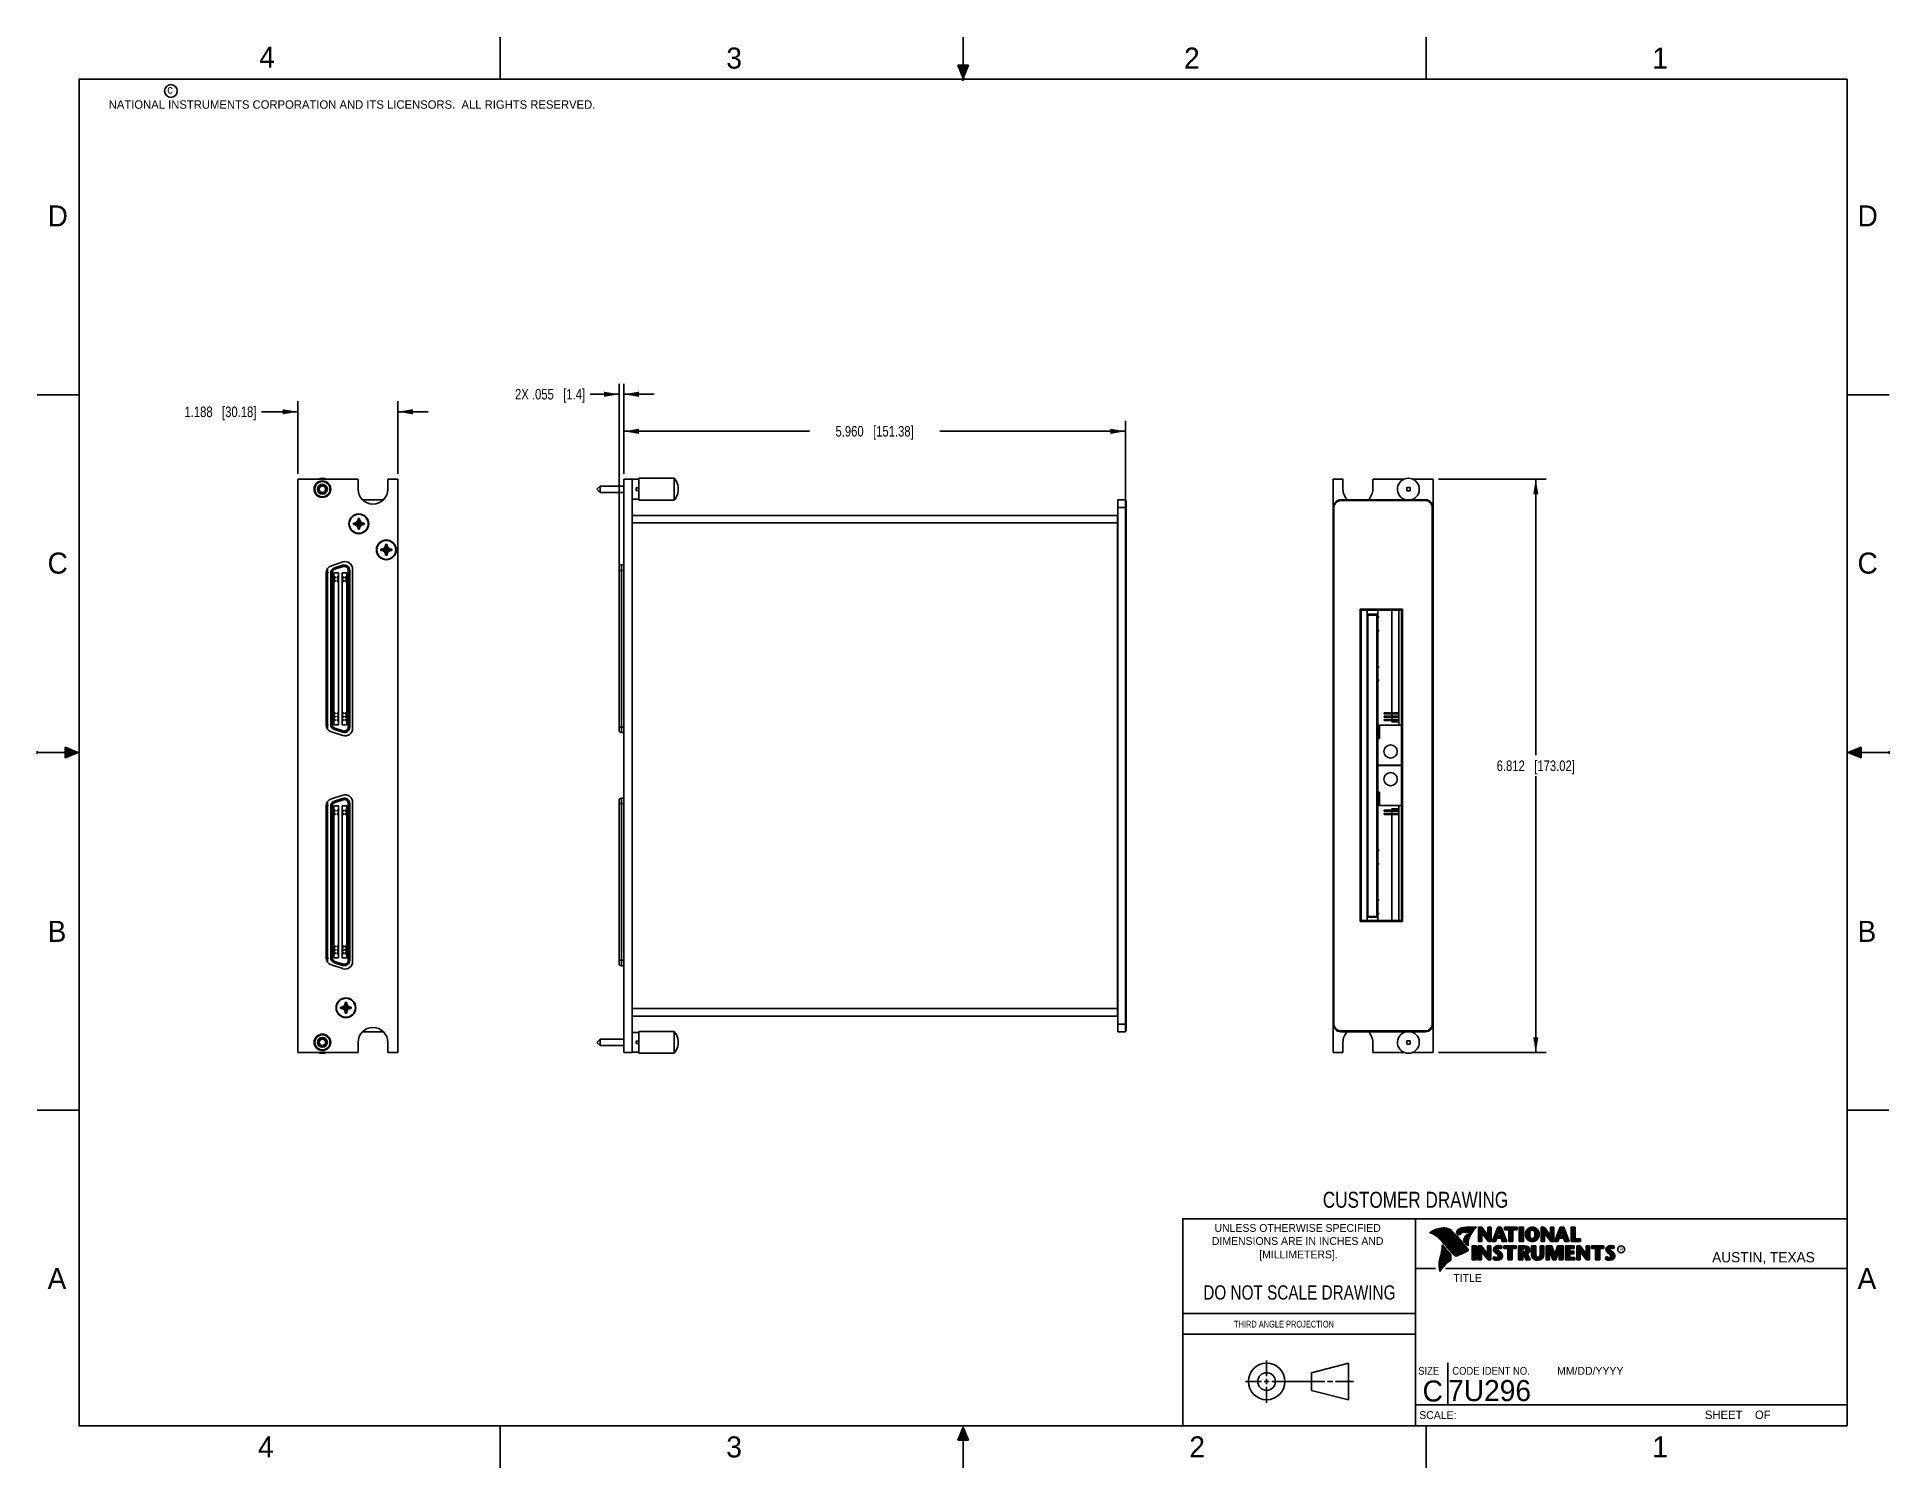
# Model space of a CAD drawing. Header units: inches. Extents: x 0 to 22, y 0 to 17.
import ezdxf

# ---------------------------------------------------------------- set-up
doc = ezdxf.new("R2010")
doc.units = ezdxf.units.IN
doc.header["$LTSCALE"] = 1.21
doc.header["$MEASUREMENT"] = 0
doc.layers.get('0').update_dxf_attribs({"linetype": 'CONTINUOUS'})
doc.layers.add('DIMENSIONS', color=7, linetype='CONTINUOUS')
doc.styles.get("Standard").update_dxf_attribs({"font": 'txt', "width": 0.8})
doc.styles.add('TEXTSTYLE_2', font='txt')
doc.styles.add('TEXTSTYLE_3', font='txt', dxfattribs={"width": 0.9})
doc.dimstyles.new('DIMSTYLE_1', dxfattribs={"dimtxt": 0.125, "dimasz": 0.18, "dimexe": 0.18, "dimexo": 0.0625, "dimgap": 0.09, "dimtad": 0, "dimtih": 1, "dimtoh": 1, "dimdec": 3, "dimzin": 4, "dimdsep": 46, "dimtxsty": 'STANDARD', "dimblk": '_FILLED', "dimblk1": '_FILLED', "dimblk2": '_FILLED', "dimcen": 0.09, "dimadec": 0, "dimazin": 0, "dimtp": 0.01, "dimtm": 0.01, "dimtfac": 1, "dimtdec": 3, "dimtofl": 0, "dimtmove": 0, "dimatfit": 3, "dimldrblk": '_FILLED', "dimfxl": 1, "dimtolj": 1, "dimtzin": 4, "dimarcsym": 0})

msp = doc.modelspace()

# ---------------------------------------------------------------- texts
at = {"color": 2, "linetype": 'CONTINUOUS', "line_spacing_factor": 0.9}
for s, insert, char_height, width, attachment_point, style in [('4', (2.64, 16.8869), 0.25, 0.25, 1, 'TEXTSTYLE_2'), ('3', (8.1875, 16.875), 0.25, 0.25, 1, 'TEXTSTYLE_2'), ('2', (13.625, 16.875), 0.25, 0.25, 1, 'TEXTSTYLE_2'), ('1', (19.1875, 16.875), 0.25, 0.25, 1, 'TEXTSTYLE_2'), ('c', (1.5463, 16.428), 0.1, 0.1, 1, 'TEXTSTYLE_2'), ('NATIONAL INSTRUMENTS CORPORATION AND ITS LICENSORS.  ALL RIGHTS RESERVED.', (0.851, 16.2482), 0.1, 7.3, 1, 'TEXTSTYLE_2'), ('D', (0.125, 15), 0.25, 0.25, 1, 'TEXTSTYLE_2'), ('D', (21.625, 15), 0.25, 0.25, 1, 'TEXTSTYLE_2'), ('C', (0.125, 10.875), 0.25, 0.25, 1, 'TEXTSTYLE_2'), ('C', (21.625, 10.875), 0.25, 0.25, 1, 'TEXTSTYLE_2'), ('B', (0.125, 6.5), 0.25, 0.25, 1, 'TEXTSTYLE_2'), ('B', (21.625, 6.5), 0.25, 0.25, 1, 'TEXTSTYLE_2'), ('UNLESS OTHERWISE SPECIFIED', (14.9742, 2.8979), 0.093, 2.418, 2, 'TEXTSTYLE_2'), ('DIMENSIONS ARE IN INCHES AND', (14.9742, 2.7431), 0.093, 2.604, 2, 'TEXTSTYLE_2'), ('[MILLIMETERS].', (14.9844, 2.5829), 0.093, 1.302, 2, 'TEXTSTYLE_2'), ('R', (18.7972, 2.6166), 0.0418, 0.041753, 1, 'TEXTSTYLE_2'), ('AUSTIN, TEXAS', (19.898, 2.5642), 0.121576, 1.580488, 1, 'TEXTSTYLE_2'), ('A', (0.125, 2.375), 0.25, 0.25, 1, 'TEXTSTYLE_2'), ('TITLE', (16.8235, 2.303), 0.093, 0.465, 1, 'TEXTSTYLE_2'), ('A', (21.625, 2.375), 0.25, 0.25, 1, 'TEXTSTYLE_2'), ('SIZE', (16.407, 1.2002), 0.093, 0.3348, 1, 'TEXTSTYLE_3'), ('CODE IDENT NO.', (16.8114, 1.2002), 0.093, 1.1718, 1, 'TEXTSTYLE_3'), ('MM/DD/YYYY', (18.0565, 1.2002), 0.093, 0.93, 1, 'TEXTSTYLE_2'), ('SCALE:', (16.4187, 0.6745), 0.093, 0.558, 1, 'TEXTSTYLE_2'), ('SHEET    OF', (19.8121, 0.6815), 0.1, 1.1, 1, 'TEXTSTYLE_2'), ('4', (2.625, 0.375), 0.25, 0.25, 1, 'TEXTSTYLE_2'), ('3', (8.1875, 0.375), 0.25, 0.25, 1, 'TEXTSTYLE_2'), ('2', (13.6875, 0.375), 0.25, 0.25, 1, 'TEXTSTYLE_2'), ('1', (19.1875, 0.375), 0.25, 0.25, 1, 'TEXTSTYLE_2')]:
    msp.add_mtext(s, dxfattribs=dict(at, insert=insert, char_height=char_height, width=width, attachment_point=attachment_point, style=style))
at = {"color": 7, "linetype": 'CONTINUOUS', "attachment_point": 2, "line_spacing_factor": 0.9}
for s, insert, char_height, width in [('CUSTOMER DRAWING', (16.3742, 3.2811), 0.19, 2.432), ('DO NOT SCALE DRAWING', (14.9953, 2.1698), 0.17, 2.72)]:
    msp.add_mtext(s, dxfattribs=dict(at, insert=insert, char_height=char_height, width=width))
at = {"color": 2, "linetype": 'CONTINUOUS', "insert": (14.2178, 1.7486), "char_height": 0.08, "width": 1.408, "attachment_point": 1, "line_spacing_factor": 0.9}
msp.add_mtext('THIRD ANGLE PROJECTION', dxfattribs=at)
at = {"color": 7, "linetype": 'CONTINUOUS', "char_height": 0.25, "line_spacing_factor": 0.9, "style": 'TEXTSTYLE_2'}
for s, insert, width, attachment_point in [('C', (16.5785, 1.0393), 0.25, 2), ('7U296', (16.7614, 1.0441), 1.25, 1)]:
    msp.add_mtext(s, dxfattribs=dict(at, insert=insert, width=width, attachment_point=attachment_point))

# ---------------------------------------------------------------- blocks, each defined once
blk = doc.blocks.new('_FILLED')
at = {"color": 0, "linetype": 'BYBLOCK'}
blk.add_solid([(0, 0), (-1, 0.17), (-1, -0.17)], dxfattribs=at)
blk = doc.blocks.new('*D0')
at = {"layer": 'DIMENSIONS', "color": 2, "linetype": 'CONTINUOUS'}
for p, q in [((3.096, 12.548), (2.668, 12.548)), ((3.096, 11.811), (3.096, 12.673)), ((4.284, 11.811), (4.284, 12.673)), ((4.284, 12.548), (4.644, 12.548))]:
    blk.add_line(p, q, dxfattribs=at)
at = {"layer": 'DIMENSIONS', "color": 2, "linetype": 'CONTINUOUS', "xscale": 0.18, "yscale": 0.18, "zscale": 0.18}
blk.add_blockref('_FILLED', (3.096, 12.548), dxfattribs=at)
at = {"layer": 'DIMENSIONS', "color": 2, "linetype": 'CONTINUOUS', "xscale": 0.18, "yscale": 0.18, "zscale": 0.18, "rotation": 179.9999903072}
blk.add_blockref('_FILLED', (4.284, 12.548), dxfattribs=at)
at = {"layer": 'DIMENSIONS', "color": 2, "linetype": 'CONTINUOUS', "insert": (2.606, 12.61), "char_height": 0.125, "width": 1.325, "attachment_point": 3, "line_spacing_factor": 0.9}
blk.add_mtext('1.188{\\Ftxt.shx;\\W1.000000;\\H0.125000; }[30.18]', dxfattribs=at)
blk = doc.blocks.new('*D1')
at = {"layer": 'DIMENSIONS', "color": 2, "linetype": 'CONTINUOUS'}
for p, q in [((6.914, 10.726), (6.914, 12.881)), ((6.969, 11.811), (6.969, 12.881)), ((6.914, 12.756), (6.572, 12.756)), ((6.969, 12.756), (7.329, 12.756))]:
    blk.add_line(p, q, dxfattribs=at)
at = {"layer": 'DIMENSIONS', "color": 2, "linetype": 'CONTINUOUS', "xscale": 0.18, "yscale": 0.18, "zscale": 0.18}
blk.add_blockref('_FILLED', (6.914, 12.756), dxfattribs=at)
at = {"layer": 'DIMENSIONS', "color": 2, "linetype": 'CONTINUOUS', "xscale": 0.18, "yscale": 0.18, "zscale": 0.18, "rotation": 180}
blk.add_blockref('_FILLED', (6.969, 12.756), dxfattribs=at)
at = {"layer": 'DIMENSIONS', "color": 2, "linetype": 'CONTINUOUS', "insert": (6.51, 12.819), "char_height": 0.125, "width": 1.325, "attachment_point": 3, "line_spacing_factor": 0.9}
blk.add_mtext('2X .055{\\Ftxt.shx;\\W1.000000;\\H0.125000; }[1.4]', dxfattribs=at)
blk = doc.blocks.new('*D2')
at = {"layer": 'DIMENSIONS', "color": 2, "linetype": 'CONTINUOUS'}
for p, q in [((6.969, 11.811), (6.969, 12.441)), ((12.929, 11.475), (12.929, 12.441)), ((6.969, 12.316), (9.174, 12.316)), ((12.929, 12.316), (10.724, 12.316))]:
    blk.add_line(p, q, dxfattribs=at)
at = {"layer": 'DIMENSIONS', "color": 2, "linetype": 'CONTINUOUS', "xscale": 0.18, "yscale": 0.18, "zscale": 0.18, "rotation": 180}
blk.add_blockref('_FILLED', (6.969, 12.316), dxfattribs=at)
at = {"layer": 'DIMENSIONS', "color": 2, "linetype": 'CONTINUOUS', "xscale": 0.18, "yscale": 0.18, "zscale": 0.18}
blk.add_blockref('_FILLED', (12.929, 12.316), dxfattribs=at)
at = {"layer": 'DIMENSIONS', "color": 2, "linetype": 'CONTINUOUS', "insert": (9.949, 12.379), "char_height": 0.125, "width": 1.425, "attachment_point": 2, "line_spacing_factor": 0.9}
blk.add_mtext('5.960{\\Ftxt.shx;\\W1.000000;\\H0.125000; }[151.38]', dxfattribs=at)
blk = doc.blocks.new('*D3')
at = {"layer": 'DIMENSIONS', "color": 2, "linetype": 'CONTINUOUS'}
for p, q in [((16.646, 11.748), (17.928, 11.748)), ((17.803, 11.748), (17.803, 8.467)), ((17.803, 4.936), (17.803, 8.217)), ((16.646, 4.936), (17.928, 4.936))]:
    blk.add_line(p, q, dxfattribs=at)
at = {"layer": 'DIMENSIONS', "color": 2, "linetype": 'CONTINUOUS', "xscale": 0.18, "yscale": 0.18, "zscale": 0.18}
for p, rotation in [((17.803, 11.748), 90), ((17.803, 4.936), 270.0000201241)]:
    blk.add_blockref('_FILLED', p, dxfattribs=dict(at, rotation=rotation))
at = {"layer": 'DIMENSIONS', "color": 2, "linetype": 'CONTINUOUS', "insert": (17.803, 8.405), "char_height": 0.125, "width": 1.425, "attachment_point": 2, "line_spacing_factor": 0.9}
blk.add_mtext('6.812{\\Ftxt.shx;\\W1.000000;\\H0.125000; }[173.02]', dxfattribs=at)

# ---------------------------------------------------------------- dimensions: what is measured, and where the dimension line sits
at = {"layer": 'DIMENSIONS', "color": 2, "linetype": 'CONTINUOUS'}
dim = msp.add_linear_dim(base=(6.914, 12.7562), p1=(6.969, 11.8108), p2=(6.914, 10.7256), angle=180, text='2X <>', dimstyle='DIMSTYLE_1', dxfattribs=at)
dim.commit()
dim.dimension.update_dxf_attribs({"geometry": '*D1', "text_midpoint": (5.647, 12.7562), "dimtype": 160})
for base, p1, p2, angle, picture, middle in [((3.0959, 12.5475), (4.2839, 11.8108), (3.0959, 11.8108), 179.99999, '*D0', (1.6432, 12.5475)), ((17.8031, 4.9363), (16.6463, 11.7483), (16.6463, 4.9363), 270.00001, '*D3', (17.6531, 8.3423))]:
    dim = msp.add_linear_dim(base=base, p1=p1, p2=p2, angle=angle, dimstyle='DIMSTYLE_1', dxfattribs=at)
    dim.commit()
    dim.dimension.update_dxf_attribs({"geometry": picture, "text_midpoint": middle, "dimtype": 160})
dim = msp.add_linear_dim(base=(12.929, 12.3164), p1=(6.969, 11.8108), p2=(12.929, 11.4748), dimstyle='DIMSTYLE_1', dxfattribs=at)
dim.commit()
dim.dimension.update_dxf_attribs({"geometry": '*D2', "text_midpoint": (9.799, 12.3164), "dimtype": 160})

# ---------------------------------------------------------------- hatches: boundary and pattern name
at = {"linetype": 'CONTINUOUS'}
for points in [[(11, 16.51), (10.9375, 16.6663), (11.0625, 16.6663)], [(0.3337, 8.5625), (0.49, 8.5), (0.3337, 8.4375)], [(21.6663, 8.5625), (21.6663, 8.4375), (21.51, 8.5)], [(10.9375, 0.3287), (11, 0.485), (11.0625, 0.3287)]]:
    msp.add_hatch(color=2, dxfattribs=at).paths.add_polyline_path(points)

# ---------------------------------------------------------------- linework, layer by layer
at = {"color": 2, "linetype": 'CONTINUOUS'}
for p, q in [((5.5, 16.5), (5.5, 17)), ((11, 16.485), (11, 17)), ((16.5, 16.5), (16.5, 17)), ((11, 16.51), (10.9375, 16.6663)), ((10.9375, 16.6663), (11.0625, 16.6663)), ((11.015, 16.515), (10.985, 16.485)), ((10.985, 16.485), (11, 16.515)), ((11.0625, 16.6663), (11, 16.51)), ((11, 16.485), (11.015, 16.515)), ((0, 12.75), (0.5, 12.75)), ((22, 12.75), (21.5, 12.75)), ((0, 8.515), (0, 8.485)), ((0.49, 8.5), (0, 8.5)), ((0.3337, 8.4375), (0.3337, 8.5625)), ((0.3337, 8.5625), (0.49, 8.5)), ((0.49, 8.5), (0.3337, 8.4375)), ((21.51, 8.5), (21.6663, 8.5625)), ((21.51, 8.5), (22, 8.5)), ((21.6663, 8.4375), (21.51, 8.5)), ((21.6663, 8.5625), (21.6663, 8.4375)), ((22, 8.515), (22, 8.485)), ((0, 4.25), (0.5, 4.25)), ((16.375, 2.96), (21.5, 2.96)), ((16.5578, 2.796), (16.5578, 2.7989)), ((16.5646, 2.7936), (16.5646, 2.8033)), ((16.5714, 2.7909), (16.5714, 2.8075)), ((16.5782, 2.788), (16.5782, 2.8116)), ((16.5851, 2.7849), (16.5851, 2.8154)), ((16.5919, 2.7815), (16.5919, 2.819)), ((16.5987, 2.7778), (16.5987, 2.8221)), ((16.6055, 2.7738), (16.6055, 2.8249)), ((16.6124, 2.7696), (16.6124, 2.8276)), ((16.6192, 2.765), (16.6192, 2.8301)), ((16.626, 2.7601), (16.626, 2.8325)), ((16.6329, 2.7549), (16.6329, 2.8347)), ((16.6397, 2.7492), (16.6397, 2.8367)), ((16.6465, 2.7431), (16.6465, 2.8386)), ((16.6533, 2.7366), (16.6533, 2.8403)), ((16.6602, 2.7295), (16.6602, 2.8419)), ((16.667, 2.7221), (16.667, 2.8435)), ((16.6738, 2.7146), (16.6738, 2.8449)), ((16.6806, 2.707), (16.6806, 2.8459)), ((16.6875, 2.6995), (16.6875, 2.8467)), ((16.7939, 2.533), (16.6919, 2.6489)), ((16.6943, 2.6918), (16.6943, 2.8472)), ((16.7011, 2.6841), (16.7011, 2.8474)), ((16.708, 2.6764), (16.708, 2.8474)), ((16.7148, 2.6685), (16.7148, 2.847)), ((16.7216, 2.6607), (16.7216, 2.8465)), ((16.7284, 2.6527), (16.7284, 2.8456)), ((16.7353, 2.6447), (16.7353, 2.8445)), ((16.7421, 2.6366), (16.7421, 2.8431)), ((16.7489, 2.6285), (16.7489, 2.8417)), ((16.7557, 2.6204), (16.7557, 2.84)), ((16.7626, 2.6125), (16.7626, 2.8378)), ((16.7694, 2.6046), (16.7694, 2.8352)), ((16.7762, 2.5968), (16.7762, 2.8321)), ((16.7831, 2.5891), (16.7831, 2.8284)), ((16.7899, 2.5815), (16.7899, 2.8242)), ((16.7967, 2.5739), (16.7967, 2.8193)), ((16.8035, 2.5665), (16.8035, 2.8136)), ((16.8104, 2.5591), (16.8104, 2.807)), ((16.8172, 2.5519), (16.8172, 2.7996)), ((16.824, 2.5447), (16.824, 2.7924)), ((16.8308, 2.5375), (16.8308, 2.7853)), ((16.8377, 2.5314), (16.8377, 2.7781)), ((16.8445, 2.5262), (16.8445, 2.7709)), ((16.8513, 2.523), (16.8513, 2.7637)), ((16.8581, 2.5224), (16.8581, 2.7565)), ((16.8864, 2.7664), (16.8632, 2.7937)), ((16.865, 2.5241), (16.865, 2.7493)), ((16.8877, 2.7723), (16.8682, 2.7952)), ((16.8718, 2.791), (16.8718, 2.8085)), ((16.8718, 2.527), (16.8718, 2.7421)), ((16.8786, 2.783), (16.8786, 2.8206)), ((16.8786, 2.5298), (16.8786, 2.7348)), ((16.8855, 2.7749), (16.8855, 2.8281)), ((16.8855, 2.5327), (16.8855, 2.727)), ((16.8923, 2.7747), (16.8923, 2.8335)), ((16.8923, 2.5356), (16.8923, 2.7187)), ((16.8991, 2.7788), (16.8991, 2.8375)), ((16.8991, 2.5385), (16.8991, 2.7104)), ((16.9059, 2.7837), (16.9059, 2.8408)), ((16.9059, 2.5415), (16.9059, 2.7022)), ((16.9128, 2.7896), (16.9128, 2.8436)), ((16.9128, 2.5446), (16.9128, 2.6939)), ((16.9196, 2.7966), (16.9196, 2.8459)), ((16.9196, 2.5477), (16.9196, 2.6856)), ((16.9264, 2.8018), (16.9264, 2.8477)), ((16.9264, 2.5508), (16.9264, 2.6774)), ((16.9332, 2.8053), (16.9332, 2.849)), ((16.9332, 2.554), (16.9332, 2.6691)), ((16.9401, 2.8077), (16.9401, 2.8499)), ((16.9401, 2.5573), (16.9401, 2.6608)), ((16.9616, 2.6797), (16.9434, 2.7005)), ((16.9469, 2.8082), (16.9469, 2.8509)), ((16.9469, 2.5606), (16.9469, 2.6526)), ((16.9653, 2.6828), (16.9492, 2.7013)), ((16.9537, 2.8069), (16.9537, 2.8518)), ((16.9537, 2.696), (16.9537, 2.7109)), ((16.9537, 2.5639), (16.9537, 2.6443)), ((16.9606, 2.8048), (16.9606, 2.8525)), ((16.9606, 2.6882), (16.9606, 2.7266)), ((16.9674, 2.8034), (16.9674, 2.8531)), ((16.9674, 2.6802), (16.9674, 2.7444)), ((16.9742, 2.8027), (16.9742, 2.8536)), ((16.9742, 2.672), (16.9742, 2.7568)), ((16.981, 2.8023), (16.981, 2.854)), ((16.981, 2.664), (16.981, 2.7634)), ((16.9838, 2.8589), (17.0997, 2.8607)), ((16.9839, 2.8541), (17.087, 2.8557)), ((16.9879, 2.802), (16.9879, 2.8542)), ((16.9879, 2.6563), (16.9879, 2.7665)), ((16.999, 2.637), (16.9946, 2.6418)), ((16.9947, 2.8019), (16.9947, 2.8543)), ((16.9947, 2.6748), (16.9947, 2.7683)), ((17.0015, 2.8005), (17.0015, 2.8544)), ((17.0015, 2.7195), (17.0015, 2.7694)), ((17.0083, 2.7963), (17.0083, 2.8545)), ((17.0083, 2.7388), (17.0083, 2.7698)), ((17.0152, 2.755), (17.0152, 2.8546)), ((17.022, 2.7691), (17.022, 2.8547)), ((17.0288, 2.7817), (17.0288, 2.8548)), ((17.0357, 2.7931), (17.0357, 2.8549)), ((17.0425, 2.8035), (17.0425, 2.855)), ((17.0493, 2.8131), (17.0493, 2.8551)), ((17.0561, 2.822), (17.0561, 2.8552)), ((17.063, 2.8303), (17.063, 2.8553)), ((17.0698, 2.8381), (17.0698, 2.8554)), ((17.0766, 2.8454), (17.0766, 2.8555)), ((17.1243, 2.8592), (17.1609, 2.8592)), ((17.1243, 2.6915), (17.1243, 2.8592)), ((17.1637, 2.6915), (17.1243, 2.6915)), ((17.1291, 2.8543), (17.1585, 2.8543)), ((17.1291, 2.6963), (17.1291, 2.8543)), ((17.1589, 2.6963), (17.1291, 2.6963)), ((17.1381, 2.6963), (17.1381, 2.8543)), ((17.1447, 2.6963), (17.1447, 2.8543)), ((17.1514, 2.6963), (17.1514, 2.8543)), ((17.1589, 2.8042), (17.1581, 2.8543)), ((17.1585, 2.8543), (17.2383, 2.7492)), ((17.2418, 2.6963), (17.1589, 2.8042)), ((17.1589, 2.8042), (17.1589, 2.6963)), ((17.1609, 2.8592), (17.2334, 2.7636)), ((17.2395, 2.6915), (17.1637, 2.7899)), ((17.1637, 2.7899), (17.1637, 2.6915)), ((17.1648, 2.7965), (17.1648, 2.8461)), ((17.1714, 2.7879), (17.1714, 2.8373)), ((17.1781, 2.7792), (17.1781, 2.8285)), ((17.1848, 2.7705), (17.1848, 2.8197)), ((17.1915, 2.7618), (17.1915, 2.8109)), ((17.1981, 2.7531), (17.1981, 2.8021)), ((17.2048, 2.7445), (17.2048, 2.7933)), ((17.2115, 2.7358), (17.2115, 2.7845)), ((17.2182, 2.7271), (17.2182, 2.7757)), ((17.2248, 2.7184), (17.2248, 2.7669)), ((17.2315, 2.7098), (17.2315, 2.7581)), ((17.2334, 2.8592), (17.2732, 2.8592)), ((17.2334, 2.7636), (17.2334, 2.8592)), ((17.2382, 2.7011), (17.2383, 2.7492)), ((17.2383, 2.8543), (17.2684, 2.8543)), ((17.2383, 2.7492), (17.2383, 2.8543)), ((17.2732, 2.6915), (17.2395, 2.6915)), ((17.2684, 2.6963), (17.2418, 2.6963)), ((17.2449, 2.6963), (17.2449, 2.8543)), ((17.2515, 2.6963), (17.2515, 2.8543)), ((17.2582, 2.6963), (17.2582, 2.8543)), ((17.2649, 2.6963), (17.2649, 2.8543)), ((17.2684, 2.8543), (17.2684, 2.6963)), ((17.2732, 2.8592), (17.2732, 2.6915)), ((17.2831, 2.6915), (17.3516, 2.8591)), ((17.3228, 2.6915), (17.2831, 2.6915)), ((17.2903, 2.6964), (17.3548, 2.8542)), ((17.3195, 2.6964), (17.2903, 2.6964)), ((17.2983, 2.6964), (17.2983, 2.7158)), ((17.3049, 2.6964), (17.3049, 2.7322)), ((17.3116, 2.6964), (17.3116, 2.7485)), ((17.3183, 2.6964), (17.3183, 2.7648)), ((17.3356, 2.7364), (17.3195, 2.6964)), ((17.3388, 2.7316), (17.3228, 2.6915)), ((17.325, 2.7101), (17.325, 2.7812)), ((17.3316, 2.7267), (17.3316, 2.7975)), ((17.394, 2.7364), (17.3356, 2.7364)), ((17.3383, 2.7364), (17.3383, 2.8138)), ((17.3905, 2.7316), (17.3388, 2.7316)), ((17.3409, 2.7533), (17.3624, 2.8228)), ((17.389, 2.7533), (17.3409, 2.7533)), ((17.345, 2.7666), (17.345, 2.8302)), ((17.345, 2.7364), (17.345, 2.7533)), ((17.3475, 2.7581), (17.3659, 2.8179)), ((17.3827, 2.7581), (17.3475, 2.7581)), ((17.3516, 2.8591), (17.3938, 2.8591)), ((17.3517, 2.7882), (17.3517, 2.8465)), ((17.3517, 2.7364), (17.3517, 2.7533)), ((17.3548, 2.8542), (17.3905, 2.8542)), ((17.3583, 2.8098), (17.3583, 2.8542)), ((17.3583, 2.7364), (17.3583, 2.7533)), ((17.3624, 2.8228), (17.3701, 2.8228)), ((17.365, 2.8228), (17.365, 2.8542)), ((17.365, 2.7364), (17.365, 2.7533)), ((17.3659, 2.8179), (17.3664, 2.8179)), ((17.3664, 2.8179), (17.3827, 2.7581)), ((17.3701, 2.8228), (17.389, 2.7533)), ((17.3717, 2.817), (17.3717, 2.8542)), ((17.3717, 2.7364), (17.3717, 2.7533)), ((17.3784, 2.7925), (17.3784, 2.8542)), ((17.3784, 2.7364), (17.3784, 2.7533)), ((17.385, 2.7679), (17.385, 2.8542)), ((17.385, 2.7364), (17.385, 2.7533)), ((17.3905, 2.8542), (17.4504, 2.6964)), ((17.4039, 2.6915), (17.3905, 2.7316)), ((17.3917, 2.7364), (17.3917, 2.851)), ((17.3938, 2.8591), (17.4574, 2.6915)), ((17.4074, 2.6964), (17.394, 2.7364)), ((17.3984, 2.7232), (17.3984, 2.8334)), ((17.4574, 2.6915), (17.4039, 2.6915)), ((17.4051, 2.7034), (17.4051, 2.8158)), ((17.4504, 2.6964), (17.4074, 2.6964)), ((17.4118, 2.6964), (17.4118, 2.7982)), ((17.4184, 2.6964), (17.4184, 2.7806)), ((17.4251, 2.6964), (17.4251, 2.763)), ((17.4318, 2.6964), (17.4318, 2.7455)), ((17.4327, 2.8591), (17.5802, 2.8591)), ((17.4327, 2.8278), (17.4327, 2.8591)), ((17.481, 2.8278), (17.4327, 2.8278)), ((17.4375, 2.8542), (17.5753, 2.8542)), ((17.4375, 2.8327), (17.4375, 2.8542)), ((17.4859, 2.8327), (17.4375, 2.8327)), ((17.4385, 2.6964), (17.4385, 2.7279)), ((17.4451, 2.8327), (17.4451, 2.8542)), ((17.4451, 2.6964), (17.4451, 2.7103)), ((17.4518, 2.8327), (17.4518, 2.8542)), ((17.4585, 2.8327), (17.4585, 2.8542)), ((17.4652, 2.8327), (17.4652, 2.8542)), ((17.4718, 2.8327), (17.4718, 2.8542)), ((17.4785, 2.8327), (17.4785, 2.8542)), ((17.481, 2.6915), (17.481, 2.8278)), ((17.5318, 2.6915), (17.481, 2.6915)), ((17.4859, 2.8327), (17.4852, 2.8542)), ((17.4859, 2.6964), (17.4859, 2.8327)), ((17.5269, 2.6964), (17.4859, 2.6964)), ((17.4919, 2.6964), (17.4919, 2.8542)), ((17.4985, 2.6964), (17.4985, 2.8542)), ((17.5052, 2.6964), (17.5052, 2.8542)), ((17.5119, 2.6964), (17.5119, 2.8542)), ((17.5186, 2.6964), (17.5186, 2.8542)), ((17.5269, 2.8327), (17.5252, 2.8542)), ((17.5753, 2.8327), (17.5269, 2.8327)), ((17.5269, 2.8327), (17.5269, 2.6964)), ((17.5802, 2.8278), (17.5318, 2.8278)), ((17.5318, 2.8278), (17.5318, 2.6915)), ((17.5319, 2.8327), (17.5319, 2.8542)), ((17.5386, 2.8327), (17.5386, 2.8542)), ((17.5453, 2.8327), (17.5453, 2.8542)), ((17.5519, 2.8327), (17.5519, 2.8542)), ((17.5586, 2.8327), (17.5586, 2.8542)), ((17.5653, 2.8327), (17.5653, 2.8542)), ((17.572, 2.8327), (17.572, 2.8542)), ((17.5753, 2.8542), (17.5753, 2.8327)), ((17.5802, 2.8591), (17.5802, 2.8278)), ((17.6059, 2.8591), (17.6565, 2.8591)), ((17.6059, 2.6915), (17.6059, 2.8591)), ((17.6565, 2.6915), (17.6059, 2.6915)), ((17.6108, 2.8542), (17.6516, 2.8542)), ((17.6108, 2.6964), (17.6108, 2.8542)), ((17.6516, 2.6964), (17.6108, 2.6964)), ((17.6187, 2.6964), (17.6187, 2.8542)), ((17.6254, 2.6964), (17.6254, 2.8542)), ((17.632, 2.6964), (17.632, 2.8542)), ((17.6387, 2.6964), (17.6387, 2.8542)), ((17.6454, 2.6964), (17.6454, 2.8542)), ((17.6516, 2.8542), (17.6516, 2.6964)), ((17.6565, 2.8591), (17.6565, 2.6915)), ((17.6849, 2.7803), (17.6851, 2.7836)), ((17.6849, 2.7769), (17.6849, 2.7803)), ((17.6849, 2.7735), (17.6849, 2.7769)), ((17.6851, 2.7701), (17.6849, 2.7735)), ((17.6851, 2.7836), (17.6853, 2.7869)), ((17.6854, 2.7668), (17.6851, 2.7701)), ((17.6853, 2.7869), (17.6857, 2.7901)), ((17.6859, 2.7634), (17.6854, 2.7668)), ((17.6857, 2.7901), (17.6862, 2.7933)), ((17.6864, 2.76), (17.6859, 2.7634)), ((17.6862, 2.7933), (17.6868, 2.7964)), ((17.687, 2.7567), (17.6864, 2.76)), ((17.6868, 2.7964), (17.6876, 2.7995)), ((17.6878, 2.7535), (17.687, 2.7567)), ((17.6876, 2.7995), (17.6884, 2.8024)), ((17.6886, 2.7503), (17.6878, 2.7535)), ((17.6884, 2.8024), (17.6893, 2.8053)), ((17.6895, 2.7471), (17.6886, 2.7503)), ((17.6893, 2.8053), (17.6904, 2.8081)), ((17.6905, 2.7441), (17.6895, 2.7471)), ((17.6904, 2.8081), (17.6915, 2.8108)), ((17.6905, 2.7441), (17.6904, 2.8081)), ((17.6917, 2.7411), (17.6905, 2.7441)), ((17.6915, 2.8108), (17.6928, 2.8135)), ((17.6929, 2.7383), (17.6917, 2.7411)), ((17.6928, 2.8135), (17.6942, 2.8161)), ((17.6942, 2.7355), (17.6929, 2.7383)), ((17.6942, 2.8161), (17.6957, 2.8186)), ((17.6956, 2.7327), (17.6942, 2.7355)), ((17.6971, 2.7301), (17.6956, 2.7327)), ((17.6957, 2.8186), (17.6973, 2.8211)), ((17.6971, 2.7301), (17.6973, 2.8211)), ((17.6987, 2.7275), (17.6971, 2.7301)), ((17.6973, 2.8211), (17.699, 2.8236)), ((17.7003, 2.725), (17.6987, 2.7275)), ((17.699, 2.8236), (17.7008, 2.826)), ((17.7021, 2.7226), (17.7003, 2.725)), ((17.7008, 2.826), (17.7028, 2.8284)), ((17.704, 2.7203), (17.7021, 2.7226)), ((17.7028, 2.8284), (17.7048, 2.8307)), ((17.704, 2.7203), (17.7048, 2.8307)), ((17.706, 2.7181), (17.704, 2.7203)), ((17.7048, 2.8307), (17.707, 2.833)), ((17.708, 2.7159), (17.706, 2.7181)), ((17.707, 2.833), (17.7092, 2.8351)), ((17.7102, 2.7138), (17.708, 2.7159)), ((17.7092, 2.8351), (17.7114, 2.8372)), ((17.7102, 2.7138), (17.7114, 2.8372)), ((17.7124, 2.7119), (17.7102, 2.7138)), ((17.7114, 2.8372), (17.7138, 2.8392)), ((17.7147, 2.71), (17.7124, 2.7119)), ((17.7138, 2.8392), (17.7162, 2.841)), ((17.717, 2.7082), (17.7147, 2.71)), ((17.7162, 2.841), (17.7186, 2.8427)), ((17.717, 2.7082), (17.7186, 2.8427)), ((17.7195, 2.7066), (17.717, 2.7082)), ((17.7186, 2.8427), (17.721, 2.8444)), ((17.722, 2.705), (17.7195, 2.7066)), ((17.721, 2.8444), (17.7235, 2.8459)), ((17.7246, 2.7036), (17.722, 2.705)), ((17.7235, 2.8459), (17.7261, 2.8472)), ((17.7246, 2.7036), (17.7235, 2.8459)), ((17.7273, 2.7022), (17.7246, 2.7036)), ((17.7261, 2.8472), (17.7287, 2.8485)), ((17.7267, 2.7789), (17.7268, 2.7812)), ((17.7267, 2.7766), (17.7267, 2.7789)), ((17.7267, 2.7743), (17.7267, 2.7766)), ((17.7268, 2.772), (17.7267, 2.7743)), ((17.7268, 2.7812), (17.7269, 2.7835)), ((17.7269, 2.7696), (17.7268, 2.772)), ((17.7269, 2.7835), (17.727, 2.7857)), ((17.727, 2.7673), (17.7269, 2.7696)), ((17.727, 2.7857), (17.7272, 2.7879)), ((17.7272, 2.765), (17.727, 2.7673)), ((17.7272, 2.7879), (17.7274, 2.79)), ((17.7274, 2.7628), (17.7272, 2.765)), ((17.7301, 2.701), (17.7273, 2.7022)), ((17.7274, 2.79), (17.7276, 2.7921)), ((17.7277, 2.7606), (17.7274, 2.7628)), ((17.7276, 2.7921), (17.7279, 2.7941)), ((17.728, 2.7584), (17.7277, 2.7606)), ((17.7279, 2.7941), (17.7282, 2.7961)), ((17.7283, 2.7563), (17.728, 2.7584)), ((17.7282, 2.7961), (17.7286, 2.798)), ((17.7287, 2.7543), (17.7283, 2.7563)), ((17.7286, 2.798), (17.729, 2.7998)), ((17.7287, 2.8485), (17.7314, 2.8497)), ((17.7291, 2.7523), (17.7287, 2.7543)), ((17.729, 2.7998), (17.7294, 2.8016)), ((17.7295, 2.7503), (17.7291, 2.7523)), ((17.7294, 2.8016), (17.7299, 2.8034)), ((17.73, 2.7485), (17.7295, 2.7503)), ((17.7299, 2.8034), (17.7304, 2.8051)), ((17.7306, 2.7466), (17.73, 2.7485)), ((17.7301, 2.701), (17.7305, 2.7469)), ((17.733, 2.6999), (17.7301, 2.701)), ((17.7304, 2.8051), (17.7309, 2.8068)), ((17.7311, 2.7449), (17.7306, 2.7466)), ((17.7309, 2.8068), (17.7316, 2.8085)), ((17.731, 2.807), (17.7314, 2.8497)), ((17.7318, 2.7431), (17.7311, 2.7449)), ((17.7314, 2.8497), (17.7342, 2.8508)), ((17.7316, 2.8085), (17.7322, 2.8101)), ((17.7324, 2.7414), (17.7318, 2.7431)), ((17.7322, 2.8101), (17.7329, 2.8117)), ((17.7331, 2.7398), (17.7324, 2.7414)), ((17.7329, 2.8117), (17.7337, 2.8133)), ((17.736, 2.6989), (17.733, 2.6999)), ((17.7339, 2.7382), (17.7331, 2.7398)), ((17.7337, 2.8133), (17.7345, 2.8149)), ((17.7347, 2.7366), (17.7339, 2.7382)), ((17.7342, 2.8508), (17.737, 2.8517)), ((17.7345, 2.8149), (17.7354, 2.8164)), ((17.7355, 2.7351), (17.7347, 2.7366)), ((17.7354, 2.8164), (17.7364, 2.8178)), ((17.7365, 2.7337), (17.7355, 2.7351)), ((17.7391, 2.698), (17.736, 2.6989)), ((17.7364, 2.8178), (17.7374, 2.8192)), ((17.7374, 2.7323), (17.7365, 2.7337)), ((17.737, 2.8517), (17.7399, 2.8526)), ((17.7374, 2.8193), (17.737, 2.8517)), ((17.7374, 2.8192), (17.7384, 2.8206)), ((17.7385, 2.7309), (17.7374, 2.7323)), ((17.7384, 2.8206), (17.7395, 2.8218)), ((17.7388, 2.698), (17.7384, 2.7309)), ((17.7396, 2.7296), (17.7385, 2.7309)), ((17.7423, 2.6972), (17.7391, 2.698)), ((17.7395, 2.8218), (17.7407, 2.823)), ((17.7408, 2.7283), (17.7396, 2.7296)), ((17.7399, 2.8526), (17.7429, 2.8534)), ((17.7407, 2.823), (17.742, 2.8241)), ((17.742, 2.7272), (17.7408, 2.7283)), ((17.742, 2.8241), (17.7432, 2.8252)), ((17.7433, 2.7261), (17.742, 2.7272)), ((17.7456, 2.6966), (17.7423, 2.6972)), ((17.7429, 2.8534), (17.7459, 2.8541)), ((17.7432, 2.8252), (17.7446, 2.8261)), ((17.7446, 2.725), (17.7433, 2.7261)), ((17.7446, 2.8261), (17.746, 2.827)), ((17.746, 2.7241), (17.7446, 2.725)), ((17.7455, 2.8267), (17.7455, 2.854)), ((17.7455, 2.6966), (17.7455, 2.7244)), ((17.7489, 2.696), (17.7456, 2.6966)), ((17.7459, 2.8541), (17.749, 2.8546)), ((17.746, 2.827), (17.7474, 2.8278)), ((17.7475, 2.7232), (17.746, 2.7241)), ((17.7474, 2.8278), (17.7488, 2.8285)), ((17.749, 2.7224), (17.7475, 2.7232)), ((17.7488, 2.8285), (17.7503, 2.8291)), ((17.7523, 2.6956), (17.7489, 2.696)), ((17.749, 2.8546), (17.7522, 2.8551)), ((17.7506, 2.7217), (17.749, 2.7224)), ((17.7503, 2.8291), (17.7519, 2.8297)), ((17.7522, 2.7212), (17.7506, 2.7217)), ((17.7519, 2.8297), (17.7535, 2.8301)), ((17.7522, 2.8551), (17.7553, 2.8554)), ((17.7522, 2.8298), (17.7522, 2.8551)), ((17.7538, 2.7207), (17.7522, 2.7212)), ((17.7522, 2.6956), (17.7522, 2.7212)), ((17.7557, 2.6953), (17.7523, 2.6956)), ((17.7535, 2.8301), (17.7551, 2.8305)), ((17.7555, 2.7203), (17.7538, 2.7207)), ((17.7551, 2.8305), (17.7567, 2.8308)), ((17.7553, 2.8554), (17.7585, 2.8556)), ((17.7572, 2.72), (17.7555, 2.7203)), ((17.7591, 2.6952), (17.7557, 2.6953)), ((17.7567, 2.8308), (17.7584, 2.8311)), ((17.7589, 2.7198), (17.7572, 2.72)), ((17.7584, 2.8311), (17.7601, 2.8312)), ((17.7585, 2.8556), (17.7616, 2.8557)), ((17.7589, 2.8311), (17.7589, 2.8556)), ((17.7606, 2.7197), (17.7589, 2.7198)), ((17.7589, 2.6952), (17.7589, 2.7198)), ((17.7625, 2.6951), (17.7591, 2.6952)), ((17.7601, 2.8312), (17.7618, 2.8312)), ((17.7624, 2.7198), (17.7606, 2.7197)), ((17.7616, 2.8557), (17.7648, 2.8556)), ((17.7618, 2.8312), (17.7636, 2.8311)), ((17.7641, 2.7199), (17.7624, 2.7198)), ((17.7659, 2.6952), (17.7625, 2.6951)), ((17.7636, 2.8311), (17.7653, 2.831)), ((17.7658, 2.7201), (17.7641, 2.7199)), ((17.7648, 2.8556), (17.768, 2.8555)), ((17.7653, 2.831), (17.767, 2.8307)), ((17.7655, 2.6952), (17.7659, 2.7201)), ((17.7675, 2.7204), (17.7658, 2.7201)), ((17.7692, 2.6953), (17.7659, 2.6952)), ((17.767, 2.8307), (17.7686, 2.8304)), ((17.7692, 2.7208), (17.7675, 2.7204)), ((17.7676, 2.8306), (17.768, 2.8555)), ((17.768, 2.8555), (17.7711, 2.8552)), ((17.7686, 2.8304), (17.7703, 2.83)), ((17.7709, 2.7213), (17.7692, 2.7208)), ((17.7724, 2.6956), (17.7692, 2.6953)), ((17.7703, 2.83), (17.7719, 2.8295)), ((17.7725, 2.7218), (17.7709, 2.7213)), ((17.7711, 2.8552), (17.7742, 2.8548)), ((17.7719, 2.8295), (17.7734, 2.8289)), ((17.7722, 2.6956), (17.7725, 2.7218)), ((17.7756, 2.6961), (17.7724, 2.6956)), ((17.7741, 2.7224), (17.7725, 2.7218)), ((17.7734, 2.8289), (17.775, 2.8283)), ((17.7739, 2.8287), (17.7742, 2.8548)), ((17.7756, 2.7231), (17.7741, 2.7224)), ((17.7742, 2.8548), (17.7773, 2.8542)), ((17.775, 2.8283), (17.7764, 2.8276)), ((17.7771, 2.7238), (17.7756, 2.7231)), ((17.7788, 2.6966), (17.7756, 2.6961)), ((17.7764, 2.8276), (17.7778, 2.8268)), ((17.7785, 2.7246), (17.7771, 2.7238)), ((17.7773, 2.8542), (17.7804, 2.8536)), ((17.7778, 2.8268), (17.7792, 2.826)), ((17.7798, 2.7255), (17.7785, 2.7246)), ((17.7819, 2.6972), (17.7788, 2.6966)), ((17.7789, 2.6966), (17.7792, 2.7251)), ((17.7792, 2.826), (17.7805, 2.8251)), ((17.7811, 2.7265), (17.7798, 2.7255)), ((17.7801, 2.8254), (17.7804, 2.8536)), ((17.7804, 2.8536), (17.7834, 2.8528)), ((17.7805, 2.8251), (17.7817, 2.8242)), ((17.7824, 2.7276), (17.7811, 2.7265)), ((17.7817, 2.8242), (17.7829, 2.8232)), ((17.785, 2.698), (17.7819, 2.6972)), ((17.7835, 2.7287), (17.7824, 2.7276)), ((17.7829, 2.8232), (17.784, 2.8221)), ((17.7834, 2.8528), (17.7864, 2.8519)), ((17.7846, 2.7299), (17.7835, 2.7287)), ((17.784, 2.8221), (17.785, 2.821)), ((17.7857, 2.7312), (17.7846, 2.7299)), ((17.785, 2.821), (17.786, 2.8198)), ((17.788, 2.6989), (17.785, 2.698)), ((17.7867, 2.7326), (17.7857, 2.7312)), ((17.786, 2.8198), (17.7869, 2.8186)), ((17.7864, 2.8519), (17.7893, 2.8509)), ((17.7867, 2.8189), (17.7864, 2.8519)), ((17.7876, 2.734), (17.7867, 2.7326)), ((17.7869, 2.8186), (17.7878, 2.8173)), ((17.7884, 2.7354), (17.7876, 2.734)), ((17.788, 2.6989), (17.7876, 2.734)), ((17.7878, 2.8173), (17.7886, 2.816)), ((17.791, 2.7), (17.788, 2.6989)), ((17.7892, 2.7369), (17.7884, 2.7354)), ((17.7886, 2.816), (17.7894, 2.8146)), ((17.79, 2.7385), (17.7892, 2.7369)), ((17.7893, 2.8509), (17.7922, 2.8498)), ((17.7894, 2.8146), (17.7901, 2.8132)), ((17.7907, 2.7401), (17.79, 2.7385)), ((17.7901, 2.8132), (17.7908, 2.8116)), ((17.7914, 2.7417), (17.7907, 2.7401)), ((17.7908, 2.8116), (17.7914, 2.8101)), ((17.7939, 2.7012), (17.791, 2.7)), ((17.7914, 2.8101), (17.7921, 2.8084)), ((17.792, 2.7434), (17.7914, 2.7417)), ((17.7926, 2.7451), (17.792, 2.7434)), ((17.7921, 2.8084), (17.7927, 2.8067)), ((17.7922, 2.8498), (17.795, 2.8486)), ((17.7927, 2.8065), (17.7922, 2.8498)), ((17.7932, 2.7469), (17.7926, 2.7451)), ((17.7927, 2.8067), (17.7932, 2.8048)), ((17.7932, 2.8048), (17.7938, 2.8029)), ((17.7938, 2.7487), (17.7932, 2.7469)), ((17.7939, 2.7012), (17.7934, 2.7475)), ((17.7938, 2.8029), (17.7943, 2.801)), ((17.7943, 2.7506), (17.7938, 2.7487)), ((17.7968, 2.7025), (17.7939, 2.7012)), ((17.7943, 2.801), (17.7948, 2.799)), ((17.7947, 2.7525), (17.7943, 2.7506)), ((17.7952, 2.7545), (17.7947, 2.7525)), ((17.7948, 2.799), (17.7952, 2.7969)), ((17.795, 2.8486), (17.7977, 2.8472)), ((17.7952, 2.7969), (17.7956, 2.7947)), ((17.7956, 2.7565), (17.7952, 2.7545)), ((17.7956, 2.7947), (17.7959, 2.7925)), ((17.7959, 2.7586), (17.7956, 2.7565)), ((17.7959, 2.7925), (17.7962, 2.7903)), ((17.7962, 2.7608), (17.7959, 2.7586)), ((17.7962, 2.7903), (17.7964, 2.7881)), ((17.7965, 2.7629), (17.7962, 2.7608)), ((17.7964, 2.7881), (17.7966, 2.7858)), ((17.7967, 2.7652), (17.7965, 2.7629)), ((17.7966, 2.7858), (17.7968, 2.7835)), ((17.7968, 2.7674), (17.7967, 2.7652)), ((17.7968, 2.7835), (17.7969, 2.7812)), ((17.7969, 2.7697), (17.7968, 2.7674)), ((17.7995, 2.7039), (17.7968, 2.7025)), ((17.7969, 2.7812), (17.797, 2.7789)), ((17.797, 2.7719), (17.7969, 2.7697)), ((17.797, 2.7789), (17.797, 2.7765)), ((17.797, 2.7765), (17.797, 2.7742)), ((17.797, 2.7742), (17.797, 2.7719)), ((17.7977, 2.8472), (17.8004, 2.8458)), ((17.7995, 2.7039), (17.8004, 2.8458)), ((17.8023, 2.7054), (17.7995, 2.7039)), ((17.8004, 2.8458), (17.8031, 2.8443)), ((17.8049, 2.707), (17.8023, 2.7054)), ((17.8031, 2.8443), (17.8056, 2.8426)), ((17.8074, 2.7088), (17.8049, 2.707)), ((17.8056, 2.8426), (17.8081, 2.8409)), ((17.8074, 2.7088), (17.8081, 2.8409)), ((17.8098, 2.7106), (17.8074, 2.7088)), ((17.8081, 2.8409), (17.8105, 2.839)), ((17.8121, 2.7125), (17.8098, 2.7106)), ((17.8105, 2.839), (17.8128, 2.8371)), ((17.8143, 2.7145), (17.8121, 2.7125)), ((17.8128, 2.8371), (17.815, 2.8351)), ((17.8143, 2.7145), (17.8128, 2.8371)), ((17.8164, 2.7166), (17.8143, 2.7145)), ((17.815, 2.8351), (17.8171, 2.833)), ((17.8184, 2.7188), (17.8164, 2.7166)), ((17.8171, 2.833), (17.8192, 2.8308)), ((17.8203, 2.721), (17.8184, 2.7188)), ((17.8192, 2.8308), (17.8211, 2.8285)), ((17.8203, 2.721), (17.8211, 2.8285)), ((17.8221, 2.7234), (17.8203, 2.721)), ((17.8211, 2.8285), (17.823, 2.8262)), ((17.8239, 2.7258), (17.8221, 2.7234)), ((17.823, 2.8262), (17.8247, 2.8238)), ((17.8255, 2.7283), (17.8239, 2.7258)), ((17.8247, 2.8238), (17.8264, 2.8214)), ((17.8271, 2.7309), (17.8255, 2.7283)), ((17.8264, 2.8214), (17.8279, 2.8189)), ((17.8271, 2.7309), (17.8279, 2.8189)), ((17.8286, 2.7335), (17.8271, 2.7309)), ((17.8279, 2.8189), (17.8294, 2.8163)), ((17.83, 2.7362), (17.8286, 2.7335)), ((17.8294, 2.8163), (17.8307, 2.8137)), ((17.8313, 2.7389), (17.83, 2.7362)), ((17.8307, 2.8137), (17.8319, 2.811)), ((17.8325, 2.7417), (17.8313, 2.7389)), ((17.8319, 2.811), (17.8331, 2.8082)), ((17.8336, 2.7446), (17.8325, 2.7417)), ((17.8331, 2.8082), (17.8341, 2.8053)), ((17.8347, 2.7475), (17.8336, 2.7446)), ((17.8341, 2.8053), (17.835, 2.8024)), ((17.8347, 2.7475), (17.8341, 2.8053)), ((17.8356, 2.7505), (17.8347, 2.7475)), ((17.835, 2.8024), (17.8359, 2.7993)), ((17.8364, 2.7535), (17.8356, 2.7505)), ((17.8359, 2.7993), (17.8366, 2.7961)), ((17.837, 2.7566), (17.8364, 2.7535)), ((17.8366, 2.7961), (17.8373, 2.7929)), ((17.8376, 2.7598), (17.837, 2.7566)), ((17.8373, 2.7929), (17.8378, 2.7896)), ((17.8381, 2.763), (17.8376, 2.7598)), ((17.8378, 2.7896), (17.8382, 2.7863)), ((17.8385, 2.7663), (17.8381, 2.763)), ((17.8382, 2.7863), (17.8386, 2.783)), ((17.8387, 2.7696), (17.8385, 2.7663)), ((17.8386, 2.783), (17.8388, 2.7796)), ((17.8388, 2.7729), (17.8387, 2.7696)), ((17.8388, 2.7796), (17.8389, 2.7762)), ((17.8389, 2.7762), (17.8388, 2.7729)), ((17.8673, 2.8592), (17.9039, 2.8592)), ((17.8673, 2.6915), (17.8673, 2.8592)), ((17.9067, 2.6915), (17.8673, 2.6915)), ((17.8721, 2.8543), (17.9015, 2.8543)), ((17.8721, 2.6963), (17.8721, 2.8543)), ((17.9019, 2.6963), (17.8721, 2.6963)), ((17.879, 2.6963), (17.879, 2.8543)), ((17.8874, 2.6963), (17.8874, 2.8543)), ((17.8941, 2.6963), (17.8941, 2.8543)), ((17.8991, 2.8543), (17.9019, 2.8042)), ((17.9015, 2.8543), (17.9813, 2.7492)), ((17.9848, 2.6963), (17.9019, 2.8042)), ((17.9019, 2.8042), (17.9019, 2.6963)), ((17.9039, 2.8592), (17.9764, 2.7636)), ((17.9057, 2.7992), (17.9057, 2.8487)), ((17.9824, 2.6915), (17.9067, 2.7899)), ((17.9067, 2.7899), (17.9067, 2.6915)), ((17.9124, 2.7905), (17.9124, 2.8399)), ((17.9191, 2.7818), (17.9191, 2.8311)), ((17.9258, 2.7731), (17.9258, 2.8223)), ((17.9324, 2.7645), (17.9324, 2.8135)), ((17.9391, 2.7558), (17.9391, 2.8047)), ((17.9458, 2.7471), (17.9458, 2.7959)), ((17.9525, 2.7384), (17.9525, 2.7871)), ((17.9591, 2.7297), (17.9591, 2.7783)), ((17.9658, 2.7211), (17.9658, 2.7695)), ((17.9725, 2.7124), (17.9725, 2.7607)), ((17.9764, 2.8592), (18.0162, 2.8592)), ((17.9764, 2.7636), (17.9764, 2.8592)), ((17.9792, 2.7037), (17.9813, 2.7492)), ((17.9813, 2.8543), (18.0114, 2.8543)), ((17.9813, 2.7492), (17.9813, 2.8543)), ((18.0162, 2.6915), (17.9824, 2.6915)), ((18.0114, 2.6963), (17.9848, 2.6963)), ((17.9858, 2.695), (17.9858, 2.8543)), ((17.9925, 2.6963), (17.9925, 2.8543)), ((17.9992, 2.6963), (17.9992, 2.8543)), ((18.0059, 2.6963), (18.0059, 2.8543)), ((18.0114, 2.8543), (18.0114, 2.6963)), ((18.0162, 2.8592), (18.0162, 2.6915)), ((18.0262, 2.6915), (18.0946, 2.8591)), ((18.0658, 2.6915), (18.0262, 2.6915)), ((18.0334, 2.6964), (18.0979, 2.8542)), ((18.0625, 2.6964), (18.0334, 2.6964)), ((18.0392, 2.6964), (18.0392, 2.7107)), ((18.0459, 2.6964), (18.0459, 2.727)), ((18.0526, 2.6964), (18.0526, 2.7434)), ((18.0593, 2.6964), (18.0593, 2.7597)), ((18.0786, 2.7364), (18.0625, 2.6964)), ((18.0819, 2.7316), (18.0658, 2.6915)), ((18.0659, 2.7048), (18.0659, 2.776)), ((18.0726, 2.7214), (18.0726, 2.7924)), ((18.137, 2.7364), (18.0786, 2.7364)), ((18.0793, 2.7364), (18.0793, 2.8087)), ((18.1335, 2.7316), (18.0819, 2.7316)), ((18.084, 2.7533), (18.1054, 2.8228)), ((18.1321, 2.7533), (18.084, 2.7533)), ((18.086, 2.7364), (18.086, 2.825)), ((18.0905, 2.7581), (18.109, 2.8179)), ((18.1258, 2.7581), (18.0905, 2.7581)), ((18.0926, 2.7814), (18.0926, 2.8414)), ((18.0926, 2.7364), (18.0926, 2.7533)), ((18.0946, 2.8591), (18.1369, 2.8591)), ((18.0979, 2.8542), (18.1336, 2.8542)), ((18.0993, 2.803), (18.0993, 2.8542)), ((18.0993, 2.7364), (18.0993, 2.7533)), ((18.1054, 2.8228), (18.1132, 2.8228)), ((18.106, 2.8228), (18.106, 2.8542)), ((18.106, 2.7364), (18.106, 2.7533)), ((18.109, 2.8179), (18.1095, 2.8179)), ((18.1095, 2.8179), (18.1258, 2.7581)), ((18.1127, 2.8228), (18.1127, 2.8542)), ((18.1127, 2.7364), (18.1127, 2.7533)), ((18.1132, 2.8228), (18.1321, 2.7533)), ((18.1193, 2.8002), (18.1193, 2.8542)), ((18.1193, 2.7364), (18.1193, 2.7533)), ((18.126, 2.7756), (18.126, 2.8542)), ((18.126, 2.7364), (18.126, 2.7533)), ((18.1327, 2.7364), (18.1327, 2.8542)), ((18.147, 2.6915), (18.1335, 2.7316)), ((18.1336, 2.8542), (18.1935, 2.6964)), ((18.1369, 2.8591), (18.2005, 2.6915)), ((18.1505, 2.6964), (18.137, 2.7364)), ((18.1394, 2.7295), (18.1394, 2.8389)), ((18.146, 2.7096), (18.146, 2.8213)), ((18.2005, 2.6915), (18.147, 2.6915)), ((18.1935, 2.6964), (18.1505, 2.6964)), ((18.1527, 2.6964), (18.1527, 2.8038)), ((18.1594, 2.6964), (18.1594, 2.7862)), ((18.1661, 2.6964), (18.1661, 2.7686)), ((18.1727, 2.6964), (18.1727, 2.751)), ((18.1794, 2.6964), (18.1794, 2.7334)), ((18.1861, 2.6964), (18.1861, 2.7158)), ((18.272, 2.8591), (18.2214, 2.8591)), ((18.2214, 2.8591), (18.2214, 2.6915)), ((18.2214, 2.6915), (18.3332, 2.6915)), ((18.2671, 2.8542), (18.2262, 2.8542)), ((18.2262, 2.8542), (18.2262, 2.6964)), ((18.2262, 2.6964), (18.3284, 2.6964)), ((18.2328, 2.6964), (18.2328, 2.8542)), ((18.2395, 2.6964), (18.2395, 2.8542)), ((18.2462, 2.6964), (18.2462, 2.8542)), ((18.2529, 2.6964), (18.2529, 2.8542)), ((18.2595, 2.6964), (18.2595, 2.8542)), ((18.2662, 2.6964), (18.2662, 2.7179)), ((18.2671, 2.7179), (18.2671, 2.8542)), ((18.3284, 2.7179), (18.2671, 2.7179)), ((18.272, 2.7227), (18.272, 2.8591)), ((18.3332, 2.7227), (18.272, 2.7227)), ((18.2729, 2.6964), (18.2729, 2.7179)), ((18.2796, 2.6964), (18.2796, 2.7179)), ((18.2862, 2.6964), (18.2862, 2.7179)), ((18.2929, 2.6964), (18.2929, 2.7179)), ((18.2996, 2.6964), (18.2996, 2.7179)), ((18.3063, 2.6964), (18.3063, 2.7179)), ((18.3129, 2.6964), (18.3129, 2.7179)), ((18.3196, 2.6964), (18.3196, 2.7179)), ((18.3284, 2.6964), (18.3284, 2.7179)), ((18.3332, 2.6915), (18.3332, 2.7227)), ((18.6766, 2.6393), (18.695, 2.6413)), ((18.695, 2.6413), (18.7074, 2.6405)), ((16.667, 2.3482), (16.667, 2.477)), ((16.6738, 2.3584), (16.6738, 2.4982)), ((16.6806, 2.368), (16.6806, 2.52)), ((16.6875, 2.377), (16.6875, 2.5502)), ((16.6943, 2.3857), (16.6943, 2.603)), ((16.789, 2.5312), (16.6964, 2.6365)), ((16.7011, 2.3939), (16.7011, 2.6311)), ((16.708, 2.4018), (16.708, 2.6233)), ((16.7148, 2.4093), (16.7148, 2.6156)), ((16.7216, 2.4165), (16.7216, 2.6078)), ((16.7284, 2.4233), (16.7284, 2.6001)), ((16.7353, 2.4299), (16.7353, 2.5923)), ((16.7421, 2.4363), (16.7421, 2.5846)), ((16.7489, 2.4424), (16.7489, 2.5768)), ((16.7557, 2.4482), (16.7557, 2.569)), ((16.7626, 2.4538), (16.7626, 2.5613)), ((16.7694, 2.4592), (16.7694, 2.5535)), ((16.7762, 2.4644), (16.7762, 2.5458)), ((16.7831, 2.4694), (16.7831, 2.538)), ((16.788, 2.4729), (16.789, 2.5312)), ((16.7927, 2.4704), (16.7939, 2.533)), ((16.9606, 2.5673), (16.9606, 2.6361)), ((16.9674, 2.5708), (16.9674, 2.6278)), ((16.9742, 2.5743), (16.9742, 2.6195)), ((16.981, 2.5778), (16.981, 2.6113)), ((16.9879, 2.5814), (16.9879, 2.603)), ((16.9947, 2.5853), (16.9947, 2.5948)), ((17.0482, 2.6383), (17.0988, 2.6383)), ((17.0482, 2.4708), (17.0482, 2.6383)), ((17.0988, 2.4708), (17.0482, 2.4708)), ((17.0531, 2.6334), (17.0939, 2.6334)), ((17.0531, 2.4756), (17.0531, 2.6334)), ((17.0939, 2.4756), (17.0531, 2.4756)), ((17.0577, 2.4756), (17.0577, 2.6334)), ((17.0644, 2.4756), (17.0644, 2.6334)), ((17.071, 2.4756), (17.071, 2.6334)), ((17.0777, 2.4756), (17.0777, 2.6334)), ((17.0844, 2.4756), (17.0844, 2.6334)), ((17.0911, 2.4756), (17.0911, 2.6334)), ((17.0939, 2.6334), (17.0939, 2.4756)), ((17.0988, 2.6383), (17.0988, 2.4708)), ((17.1205, 2.6385), (17.1571, 2.6385)), ((17.1205, 2.4708), (17.1205, 2.6385)), ((17.1599, 2.4708), (17.1205, 2.4708)), ((17.1253, 2.6336), (17.1547, 2.6336)), ((17.1253, 2.4756), (17.1253, 2.6336)), ((17.1551, 2.4756), (17.1253, 2.4756)), ((17.1311, 2.4756), (17.1311, 2.6336)), ((17.1378, 2.4756), (17.1378, 2.6336)), ((17.1445, 2.4756), (17.1445, 2.6336)), ((17.1511, 2.4756), (17.1511, 2.6336)), ((17.1547, 2.6336), (17.2345, 2.5284)), ((17.238, 2.4756), (17.1551, 2.5834)), ((17.1551, 2.5834), (17.1551, 2.4756)), ((17.1571, 2.6385), (17.2296, 2.5429)), ((17.1578, 2.5799), (17.1578, 2.6295)), ((17.2356, 2.4708), (17.1599, 2.5692)), ((17.1599, 2.5692), (17.1599, 2.4708)), ((17.1645, 2.5712), (17.1645, 2.6207)), ((17.1712, 2.5625), (17.1712, 2.6119)), ((17.1778, 2.5539), (17.1778, 2.6031)), ((17.1845, 2.5452), (17.1845, 2.5943)), ((17.1912, 2.5365), (17.1912, 2.5855)), ((17.1979, 2.5278), (17.1979, 2.5767)), ((17.2045, 2.5192), (17.2045, 2.5679)), ((17.2112, 2.5105), (17.2112, 2.5591)), ((17.2179, 2.5018), (17.2179, 2.5503)), ((17.2246, 2.4931), (17.2246, 2.5415)), ((17.2296, 2.6385), (17.2694, 2.6385)), ((17.2296, 2.5429), (17.2296, 2.6385)), ((17.2312, 2.4844), (17.2312, 2.5327)), ((17.2345, 2.6336), (17.2646, 2.6336)), ((17.2345, 2.5284), (17.2345, 2.6336)), ((17.2694, 2.4708), (17.2356, 2.4708)), ((17.2379, 2.4756), (17.2379, 2.6336)), ((17.2646, 2.4756), (17.238, 2.4756)), ((17.2446, 2.4756), (17.2446, 2.6336)), ((17.2513, 2.4756), (17.2513, 2.6336)), ((17.2579, 2.4756), (17.2579, 2.6336)), ((17.2646, 2.6336), (17.2646, 2.4756)), ((17.2694, 2.6385), (17.2694, 2.4708)), ((17.2931, 2.483), (17.3081, 2.5106)), ((17.3026, 2.4766), (17.2931, 2.483)), ((17.2995, 2.4845), (17.3097, 2.5034)), ((17.3049, 2.4809), (17.2995, 2.4845)), ((17.3009, 2.5961), (17.3037, 2.6105)), ((17.302, 2.5852), (17.3009, 2.5961)), ((17.3058, 2.5754), (17.302, 2.5852)), ((17.3118, 2.4729), (17.3026, 2.4766)), ((17.3037, 2.6105), (17.3127, 2.6238)), ((17.3047, 2.481), (17.3047, 2.4941)), ((17.3132, 2.4775), (17.3049, 2.4809)), ((17.3058, 2.5959), (17.3083, 2.6086)), ((17.3068, 2.5863), (17.3058, 2.5959)), ((17.3109, 2.5679), (17.3058, 2.5754)), ((17.3101, 2.5777), (17.3068, 2.5863)), ((17.3081, 2.5106), (17.3144, 2.506)), ((17.3083, 2.6086), (17.3162, 2.6204)), ((17.3097, 2.5034), (17.3119, 2.5018)), ((17.3147, 2.571), (17.3101, 2.5777)), ((17.3153, 2.5636), (17.3109, 2.5679)), ((17.3113, 2.5744), (17.3113, 2.6131)), ((17.3113, 2.478), (17.3119, 2.5018)), ((17.3254, 2.47), (17.3118, 2.4729)), ((17.3119, 2.5018), (17.3189, 2.4983)), ((17.3127, 2.6238), (17.3245, 2.6324)), ((17.3262, 2.4748), (17.3132, 2.4775)), ((17.3144, 2.506), (17.3207, 2.5028)), ((17.3243, 2.5614), (17.3147, 2.571)), ((17.321, 2.5578), (17.3153, 2.5636)), ((17.3162, 2.6204), (17.3269, 2.6281)), ((17.318, 2.5677), (17.318, 2.6217)), ((17.318, 2.4765), (17.318, 2.4986)), ((17.3189, 2.4983), (17.328, 2.4952)), ((17.3207, 2.5028), (17.3291, 2.5)), ((17.3441, 2.5385), (17.321, 2.5578)), ((17.3474, 2.5421), (17.3243, 2.5614)), ((17.3245, 2.6324), (17.3412, 2.639)), ((17.3247, 2.561), (17.3247, 2.6265)), ((17.3247, 2.475), (17.3247, 2.4963)), ((17.3369, 2.4683), (17.3254, 2.47)), ((17.3373, 2.4731), (17.3262, 2.4748)), ((17.3269, 2.6281), (17.3424, 2.6343)), ((17.328, 2.4952), (17.3365, 2.4942)), ((17.3291, 2.5), (17.3366, 2.4991)), ((17.3314, 2.5555), (17.3314, 2.6299)), ((17.3314, 2.474), (17.3314, 2.4948)), ((17.3365, 2.4942), (17.3446, 2.4949)), ((17.3366, 2.4991), (17.3435, 2.4997)), ((17.3452, 2.468), (17.3369, 2.4683)), ((17.345, 2.4729), (17.3373, 2.4731)), ((17.338, 2.5499), (17.338, 2.6326)), ((17.338, 2.473), (17.338, 2.494)), ((17.3412, 2.639), (17.3596, 2.641)), ((17.3424, 2.6343), (17.3597, 2.6362)), ((17.3435, 2.4997), (17.3487, 2.5017)), ((17.3516, 2.5311), (17.3441, 2.5385)), ((17.3446, 2.4949), (17.351, 2.4974)), ((17.3466, 2.6041), (17.3447, 2.6345)), ((17.3447, 2.5443), (17.3461, 2.5993)), ((17.3447, 2.4728), (17.3447, 2.4949)), ((17.3699, 2.4761), (17.345, 2.4729)), ((17.3714, 2.4714), (17.3452, 2.468)), ((17.3466, 2.6041), (17.3461, 2.5993)), ((17.3461, 2.5993), (17.3477, 2.5922)), ((17.3497, 2.609), (17.3466, 2.6041)), ((17.3554, 2.5341), (17.3474, 2.5421)), ((17.3477, 2.5922), (17.3547, 2.5835)), ((17.3487, 2.5017), (17.3536, 2.5051)), ((17.3543, 2.6124), (17.3497, 2.609)), ((17.3513, 2.6025), (17.351, 2.5996)), ((17.351, 2.5996), (17.3521, 2.5944)), ((17.351, 2.4974), (17.3572, 2.5017)), ((17.3533, 2.6056), (17.3513, 2.6025)), ((17.3514, 2.6103), (17.3514, 2.6353)), ((17.3514, 2.5381), (17.3514, 2.5876)), ((17.3514, 2.4737), (17.3514, 2.4975)), ((17.3559, 2.5241), (17.3516, 2.5311)), ((17.3521, 2.5944), (17.3582, 2.5869)), ((17.3565, 2.6079), (17.3533, 2.6056)), ((17.3536, 2.5051), (17.3565, 2.5097)), ((17.3604, 2.6142), (17.3543, 2.6124)), ((17.3547, 2.5835), (17.3771, 2.5649)), ((17.3604, 2.5261), (17.3554, 2.5341)), ((17.3579, 2.5169), (17.3559, 2.5241)), ((17.3614, 2.6094), (17.3565, 2.6079)), ((17.3565, 2.5097), (17.3579, 2.5169)), ((17.3572, 2.5017), (17.3611, 2.5079)), ((17.3581, 2.6135), (17.3581, 2.636)), ((17.3581, 2.5298), (17.3581, 2.5807)), ((17.3581, 2.4746), (17.3581, 2.5024)), ((17.3582, 2.5869), (17.3804, 2.5685)), ((17.3596, 2.641), (17.372, 2.6402)), ((17.3597, 2.6362), (17.3713, 2.6354)), ((17.3664, 2.6148), (17.3604, 2.6142)), ((17.3629, 2.5171), (17.3604, 2.5261)), ((17.3611, 2.5079), (17.3629, 2.5171)), ((17.3665, 2.6099), (17.3614, 2.6094)), ((17.3647, 2.6146), (17.3647, 2.6358)), ((17.3647, 2.4755), (17.3647, 2.5752)), ((17.3726, 2.6145), (17.3664, 2.6148)), ((17.372, 2.6097), (17.3665, 2.6099)), ((17.3868, 2.4857), (17.3699, 2.4761)), ((17.3713, 2.6354), (17.3843, 2.6326)), ((17.3714, 2.6146), (17.3714, 2.6353)), ((17.3714, 2.4763), (17.3714, 2.5696)), ((17.3899, 2.4818), (17.3714, 2.4714)), ((17.372, 2.6402), (17.3856, 2.6373)), ((17.3807, 2.6079), (17.372, 2.6097)), ((17.3819, 2.6126), (17.3726, 2.6145)), ((17.3771, 2.5649), (17.383, 2.559)), ((17.3781, 2.6134), (17.3781, 2.6339)), ((17.3781, 2.4808), (17.3781, 2.5639)), ((17.3804, 2.5685), (17.3864, 2.5624)), ((17.3853, 2.6065), (17.3807, 2.6079)), ((17.3873, 2.6109), (17.3819, 2.6126)), ((17.383, 2.559), (17.3888, 2.5529)), ((17.3843, 2.6326), (17.3921, 2.6299)), ((17.3848, 2.6117), (17.3848, 2.6324)), ((17.3848, 2.4834), (17.3848, 2.5571)), ((17.3899, 2.6036), (17.3853, 2.6065)), ((17.3856, 2.6373), (17.3939, 2.6344)), ((17.3864, 2.5624), (17.3925, 2.5561)), ((17.3967, 2.4966), (17.3868, 2.4857)), ((17.3879, 2.6106), (17.3873, 2.6109)), ((17.3966, 2.6278), (17.3879, 2.6106)), ((17.3888, 2.5529), (17.3953, 2.5446)), ((17.4031, 2.6301), (17.3899, 2.6036)), ((17.4008, 2.4939), (17.3899, 2.4818)), ((17.3914, 2.6176), (17.3914, 2.6301)), ((17.3914, 2.4908), (17.3914, 2.5495)), ((17.3921, 2.6299), (17.3966, 2.6278)), ((17.3925, 2.5561), (17.3994, 2.5472)), ((17.3939, 2.6344), (17.4031, 2.6301)), ((17.3953, 2.5446), (17.4001, 2.535)), ((17.4016, 2.5077), (17.3967, 2.4966)), ((17.3981, 2.4982), (17.3981, 2.5389)), ((17.3994, 2.5472), (17.4046, 2.5368)), ((17.4001, 2.535), (17.4024, 2.5275)), ((17.4063, 2.5063), (17.4008, 2.4939)), ((17.4031, 2.5174), (17.4016, 2.5077)), ((17.4024, 2.5275), (17.4031, 2.5174)), ((17.4046, 2.5368), (17.4072, 2.5285)), ((17.408, 2.5172), (17.4063, 2.5063)), ((17.4072, 2.5285), (17.408, 2.5172)), ((17.4242, 2.6383), (17.5717, 2.6383)), ((17.4242, 2.607), (17.4242, 2.6383)), ((17.4726, 2.607), (17.4242, 2.607)), ((17.429, 2.6334), (17.5669, 2.6334)), ((17.429, 2.6119), (17.429, 2.6334)), ((17.4774, 2.6119), (17.429, 2.6119)), ((17.4382, 2.6119), (17.4382, 2.6334)), ((17.4448, 2.6119), (17.4448, 2.6334)), ((17.4515, 2.6119), (17.4515, 2.6334)), ((17.4582, 2.6119), (17.4582, 2.6334)), ((17.4649, 2.6119), (17.4649, 2.6334)), ((17.4716, 2.6119), (17.4716, 2.6334)), ((17.4726, 2.4708), (17.4726, 2.607)), ((17.5233, 2.4708), (17.4726, 2.4708)), ((17.4774, 2.6119), (17.4782, 2.6334)), ((17.4774, 2.4756), (17.4774, 2.6119)), ((17.5185, 2.4756), (17.4774, 2.4756)), ((17.4849, 2.4756), (17.4849, 2.6334)), ((17.4916, 2.4756), (17.4916, 2.6334)), ((17.4983, 2.4756), (17.4983, 2.6334)), ((17.5049, 2.4756), (17.5049, 2.6334)), ((17.5116, 2.4756), (17.5116, 2.6334)), ((17.5185, 2.6119), (17.5183, 2.6334)), ((17.5669, 2.6119), (17.5185, 2.6119)), ((17.5185, 2.6119), (17.5185, 2.4756)), ((17.5717, 2.607), (17.5233, 2.607)), ((17.5233, 2.607), (17.5233, 2.4708)), ((17.525, 2.6119), (17.525, 2.6334)), ((17.5316, 2.6119), (17.5316, 2.6334)), ((17.5383, 2.6119), (17.5383, 2.6334)), ((17.545, 2.6119), (17.545, 2.6334)), ((17.5517, 2.6119), (17.5517, 2.6334)), ((17.5583, 2.6119), (17.5583, 2.6334)), ((17.5669, 2.6334), (17.5669, 2.6119)), ((17.5717, 2.6383), (17.5717, 2.607)), ((17.5973, 2.6384), (17.674, 2.6384)), ((17.5973, 2.4708), (17.5973, 2.6384)), ((17.6479, 2.4708), (17.5973, 2.4708)), ((17.6021, 2.6335), (17.6737, 2.6335)), ((17.6021, 2.4756), (17.6021, 2.6335)), ((17.643, 2.4756), (17.6021, 2.4756)), ((17.6051, 2.4756), (17.6051, 2.6335)), ((17.6117, 2.4756), (17.6117, 2.6335)), ((17.6184, 2.4756), (17.6184, 2.6335)), ((17.6251, 2.4756), (17.6251, 2.6335)), ((17.6318, 2.4756), (17.6318, 2.6335)), ((17.6384, 2.4756), (17.6384, 2.6335)), ((17.643, 2.6118), (17.6451, 2.6335)), ((17.6628, 2.6118), (17.643, 2.6118)), ((17.643, 2.4756), (17.643, 2.6118)), ((17.643, 2.5608), (17.6635, 2.5608)), ((17.6642, 2.5391), (17.643, 2.5391)), ((17.6628, 2.6069), (17.6479, 2.6069)), ((17.6479, 2.6069), (17.6479, 2.5656)), ((17.6479, 2.5656), (17.6628, 2.5656)), ((17.6609, 2.5343), (17.6479, 2.5343)), ((17.6479, 2.5343), (17.6479, 2.4708)), ((17.6518, 2.6118), (17.6518, 2.6335)), ((17.6518, 2.5391), (17.6518, 2.5608)), ((17.6585, 2.6118), (17.6585, 2.6335)), ((17.6585, 2.5391), (17.6585, 2.5608)), ((17.6879, 2.4675), (17.6609, 2.5343)), ((17.6684, 2.6111), (17.6628, 2.6118)), ((17.6678, 2.6063), (17.6628, 2.6069)), ((17.6628, 2.5656), (17.6687, 2.5666)), ((17.6635, 2.5608), (17.6711, 2.5623)), ((17.6911, 2.4728), (17.6642, 2.5391)), ((17.6651, 2.6115), (17.6651, 2.6335)), ((17.6651, 2.5368), (17.6651, 2.5608)), ((17.6733, 2.6041), (17.6678, 2.6063)), ((17.6751, 2.6086), (17.6684, 2.6111)), ((17.6687, 2.5666), (17.6752, 2.5703)), ((17.6711, 2.5623), (17.6788, 2.567)), ((17.6718, 2.6098), (17.6718, 2.6335)), ((17.6718, 2.5203), (17.6718, 2.5625)), ((17.678, 2.601), (17.6733, 2.6041)), ((17.6737, 2.6335), (17.6928, 2.6316)), ((17.674, 2.6384), (17.6938, 2.6364)), ((17.6818, 2.6043), (17.6751, 2.6086)), ((17.6752, 2.5703), (17.6789, 2.5743)), ((17.6814, 2.5936), (17.678, 2.601)), ((17.6785, 2.6065), (17.6785, 2.633)), ((17.6785, 2.5038), (17.6785, 2.5667)), ((17.6788, 2.567), (17.6834, 2.5723)), ((17.6789, 2.5743), (17.6814, 2.5799)), ((17.6823, 2.5864), (17.6814, 2.5936)), ((17.6814, 2.5799), (17.6823, 2.5864)), ((17.6858, 2.5956), (17.6818, 2.6043)), ((17.6834, 2.5723), (17.6862, 2.5792)), ((17.6852, 2.4873), (17.6834, 2.5723)), ((17.6858, 2.5956), (17.6852, 2.6324)), ((17.6872, 2.5871), (17.6858, 2.5956)), ((17.6862, 2.5792), (17.6872, 2.5871)), ((17.7417, 2.4734), (17.6879, 2.4675)), ((17.7341, 2.4775), (17.6911, 2.4728)), ((17.6918, 2.4729), (17.6918, 2.6317)), ((17.6928, 2.6316), (17.7082, 2.6262)), ((17.6938, 2.6364), (17.7106, 2.6305)), ((17.7101, 2.5543), (17.6983, 2.5469)), ((17.6983, 2.5469), (17.7341, 2.4775)), ((17.6985, 2.4736), (17.6985, 2.6296)), ((17.7131, 2.5504), (17.7047, 2.5451)), ((17.7047, 2.5451), (17.7417, 2.4734)), ((17.7052, 2.5512), (17.7052, 2.6273)), ((17.7052, 2.4743), (17.7052, 2.5336)), ((17.7082, 2.6262), (17.7187, 2.6179)), ((17.7164, 2.5599), (17.7101, 2.5543)), ((17.7106, 2.6305), (17.7224, 2.6212)), ((17.7119, 2.5554), (17.7119, 2.6233)), ((17.7119, 2.4751), (17.7119, 2.5206)), ((17.7196, 2.5563), (17.7131, 2.5504)), ((17.7224, 2.5693), (17.7164, 2.5599)), ((17.7185, 2.5619), (17.7185, 2.618)), ((17.7185, 2.4758), (17.7185, 2.5077)), ((17.7187, 2.6179), (17.7256, 2.607)), ((17.7221, 2.5588), (17.7196, 2.5563)), ((17.7267, 2.5672), (17.7221, 2.5588)), ((17.7224, 2.6212), (17.7302, 2.6088)), ((17.7266, 2.5801), (17.7224, 2.5693)), ((17.7252, 2.5765), (17.7252, 2.6075)), ((17.7252, 2.4765), (17.7252, 2.4947)), ((17.7256, 2.607), (17.7281, 2.5934)), ((17.7281, 2.5934), (17.7266, 2.5801)), ((17.7314, 2.579), (17.7267, 2.5672)), ((17.7302, 2.6088), (17.733, 2.5936)), ((17.733, 2.5936), (17.7314, 2.579)), ((17.7527, 2.6384), (17.8033, 2.6384)), ((17.7527, 2.5345), (17.7527, 2.6384)), ((17.7563, 2.5096), (17.7527, 2.5345)), ((17.7666, 2.4906), (17.7563, 2.5096)), ((17.7575, 2.6335), (17.7984, 2.6335)), ((17.7575, 2.5349), (17.7575, 2.6335)), ((17.761, 2.5112), (17.7575, 2.5349)), ((17.7705, 2.4937), (17.761, 2.5112)), ((17.7653, 2.5033), (17.7653, 2.6335)), ((17.7827, 2.4766), (17.7666, 2.4906)), ((17.7852, 2.4809), (17.7705, 2.4937)), ((17.7719, 2.4924), (17.7719, 2.6335)), ((17.7786, 2.4866), (17.7786, 2.6335)), ((17.8025, 2.47), (17.7827, 2.4766)), ((17.8035, 2.4748), (17.7852, 2.4809)), ((17.7853, 2.4808), (17.7853, 2.6335)), ((17.792, 2.4787), (17.792, 2.6335)), ((17.7984, 2.6335), (17.7984, 2.5497)), ((17.7984, 2.5497), (17.7992, 2.5322)), ((17.7986, 2.4765), (17.7992, 2.5322)), ((17.7992, 2.5322), (17.8019, 2.5183)), ((17.8019, 2.5183), (17.8087, 2.5066)), ((17.8264, 2.4678), (17.8025, 2.47)), ((17.8033, 2.6384), (17.8033, 2.5499)), ((17.8033, 2.5499), (17.804, 2.5331)), ((17.8263, 2.4727), (17.8035, 2.4748)), ((17.804, 2.5331), (17.8062, 2.5206)), ((17.8053, 2.4742), (17.8053, 2.5124)), ((17.8062, 2.5206), (17.8117, 2.5104)), ((17.8087, 2.5066), (17.8182, 2.4997)), ((17.8117, 2.5104), (17.819, 2.5045)), ((17.812, 2.474), (17.812, 2.5042)), ((17.8182, 2.4997), (17.8305, 2.4979)), ((17.8187, 2.4734), (17.8187, 2.4994)), ((17.819, 2.5045), (17.8293, 2.5027)), ((17.8253, 2.4726), (17.8253, 2.4987)), ((17.849, 2.4755), (17.8263, 2.4727)), ((17.8502, 2.4708), (17.8264, 2.4678)), ((17.8293, 2.5027), (17.8381, 2.5049)), ((17.8305, 2.4979), (17.8411, 2.501)), ((17.832, 2.4734), (17.832, 2.4977)), ((17.8381, 2.5049), (17.8458, 2.5107)), ((17.8387, 2.4742), (17.8387, 2.499)), ((17.8411, 2.501), (17.8502, 2.5085)), ((17.8454, 2.4751), (17.8454, 2.5046)), ((17.8458, 2.5107), (17.8509, 2.521)), ((17.8668, 2.4823), (17.849, 2.4755)), ((17.8502, 2.5085), (17.8557, 2.5198)), ((17.8693, 2.4781), (17.8502, 2.4708)), ((17.8509, 2.521), (17.8542, 2.5342)), ((17.8521, 2.4767), (17.8521, 2.5101)), ((17.8542, 2.5342), (17.8557, 2.5499)), ((17.8557, 2.6384), (17.899, 2.6384)), ((17.8557, 2.5499), (17.8557, 2.6384)), ((17.8557, 2.5198), (17.8591, 2.5337)), ((17.8587, 2.4792), (17.8587, 2.5323)), ((17.8591, 2.5337), (17.8606, 2.5499)), ((17.8606, 2.6335), (17.8941, 2.6335)), ((17.8606, 2.5499), (17.8606, 2.6335)), ((17.8654, 2.4812), (17.8654, 2.6335)), ((17.8812, 2.4944), (17.8668, 2.4823)), ((17.885, 2.4913), (17.8693, 2.4781)), ((17.8721, 2.4868), (17.8721, 2.6335)), ((17.8788, 2.4924), (17.8788, 2.6335)), ((17.8906, 2.5123), (17.8812, 2.4944)), ((17.8953, 2.5107), (17.885, 2.4913)), ((17.8854, 2.5024), (17.8854, 2.6335)), ((17.8941, 2.5349), (17.8906, 2.5123)), ((17.8941, 2.6335), (17.8941, 2.5349)), ((17.899, 2.5345), (17.8953, 2.5107)), ((17.899, 2.6384), (17.899, 2.5345)), ((17.9264, 2.6384), (17.9949, 2.6384)), ((17.9264, 2.4708), (17.9264, 2.6384)), ((17.9662, 2.4708), (17.9264, 2.4708)), ((17.9313, 2.6335), (17.9914, 2.6335)), ((17.9313, 2.4756), (17.9313, 2.6335)), ((17.9613, 2.4756), (17.9313, 2.4756)), ((17.9388, 2.4756), (17.9388, 2.6335)), ((17.9455, 2.4756), (17.9455, 2.6335)), ((17.9522, 2.4756), (17.9522, 2.6335)), ((17.9613, 2.6167), (17.9589, 2.6335)), ((18.0108, 2.4756), (17.9613, 2.6167)), ((17.9613, 2.6167), (17.9613, 2.4756)), ((17.9655, 2.6046), (17.9655, 2.6335)), ((18.0073, 2.4708), (17.9662, 2.5882)), ((17.9662, 2.5882), (17.9662, 2.4708)), ((17.9722, 2.5856), (17.9722, 2.6335)), ((17.9789, 2.5666), (17.9789, 2.6335)), ((17.9856, 2.5475), (17.9856, 2.6335)), ((17.9914, 2.6335), (18.03, 2.52)), ((17.9922, 2.5285), (17.9922, 2.6311)), ((17.9949, 2.6384), (18.0298, 2.5355)), ((17.9989, 2.5095), (17.9989, 2.6115)), ((18.0056, 2.4904), (18.0056, 2.5918)), ((18.0394, 2.4708), (18.0073, 2.4708)), ((18.0359, 2.4756), (18.0108, 2.4756)), ((18.0123, 2.4756), (18.0123, 2.5722)), ((18.0189, 2.4756), (18.0189, 2.5525)), ((18.0256, 2.4756), (18.0256, 2.5329)), ((18.0298, 2.5355), (18.0629, 2.6384)), ((18.03, 2.52), (18.0664, 2.6335)), ((18.0323, 2.4756), (18.0323, 2.5272)), ((18.084, 2.6176), (18.0359, 2.4756)), ((18.039, 2.4845), (18.039, 2.548)), ((18.0792, 2.5882), (18.0394, 2.4708)), ((18.0456, 2.5042), (18.0456, 2.5688)), ((18.0523, 2.524), (18.0523, 2.5896)), ((18.059, 2.5437), (18.059, 2.6104)), ((18.0629, 2.6384), (18.1299, 2.6384)), ((18.0657, 2.5634), (18.0657, 2.6311)), ((18.0664, 2.6335), (18.1251, 2.6335)), ((18.0723, 2.5831), (18.0723, 2.6335)), ((18.079, 2.6028), (18.079, 2.6335)), ((18.0792, 2.4708), (18.0792, 2.5882)), ((18.1299, 2.4708), (18.0792, 2.4708)), ((18.084, 2.6176), (18.0857, 2.6335)), ((18.084, 2.4756), (18.084, 2.6176)), ((18.1251, 2.4756), (18.084, 2.4756)), ((18.0924, 2.4756), (18.0924, 2.6335)), ((18.099, 2.4756), (18.099, 2.6335)), ((18.1057, 2.4756), (18.1057, 2.6335)), ((18.1124, 2.4756), (18.1124, 2.6335)), ((18.1191, 2.4756), (18.1191, 2.6335)), ((18.1251, 2.6335), (18.1251, 2.4756)), ((18.1299, 2.6384), (18.1299, 2.4708)), ((18.1564, 2.6384), (18.2578, 2.6384)), ((18.1564, 2.4708), (18.1564, 2.6384)), ((18.2683, 2.4708), (18.1564, 2.4708)), ((18.1612, 2.6335), (18.253, 2.6335)), ((18.1612, 2.4756), (18.1612, 2.6335)), ((18.2635, 2.4756), (18.1612, 2.4756)), ((18.1658, 2.4756), (18.1658, 2.6335)), ((18.1725, 2.4756), (18.1725, 2.6335)), ((18.1791, 2.4756), (18.1791, 2.6335)), ((18.1858, 2.4756), (18.1858, 2.6335)), ((18.1925, 2.4756), (18.1925, 2.6335)), ((18.1992, 2.4756), (18.1992, 2.6335)), ((18.253, 2.6119), (18.2018, 2.6119)), ((18.2018, 2.6119), (18.2018, 2.5692)), ((18.2018, 2.5692), (18.252, 2.5692)), ((18.252, 2.5474), (18.2018, 2.5474)), ((18.2018, 2.5474), (18.2018, 2.4973)), ((18.2018, 2.4973), (18.2635, 2.4973)), ((18.2058, 2.6119), (18.2058, 2.6335)), ((18.2058, 2.5474), (18.2058, 2.5692)), ((18.2058, 2.4756), (18.2058, 2.4973)), ((18.2578, 2.6071), (18.2066, 2.6071)), ((18.2066, 2.6071), (18.2066, 2.574)), ((18.2066, 2.574), (18.2569, 2.574)), ((18.2569, 2.5425), (18.2066, 2.5425)), ((18.2066, 2.5425), (18.2066, 2.5022)), ((18.2066, 2.5022), (18.2683, 2.5022)), ((18.2125, 2.6119), (18.2125, 2.6335)), ((18.2125, 2.5474), (18.2125, 2.5692)), ((18.2125, 2.4756), (18.2125, 2.4973)), ((18.2192, 2.6119), (18.2192, 2.6335)), ((18.2192, 2.5474), (18.2192, 2.5692)), ((18.2192, 2.4756), (18.2192, 2.4973)), ((18.2259, 2.6119), (18.2259, 2.6335)), ((18.2259, 2.5474), (18.2259, 2.5692)), ((18.2259, 2.4756), (18.2259, 2.4973)), ((18.2325, 2.6119), (18.2325, 2.6335)), ((18.2325, 2.5474), (18.2325, 2.5692)), ((18.2325, 2.4756), (18.2325, 2.4973)), ((18.2392, 2.6119), (18.2392, 2.6335)), ((18.2392, 2.5474), (18.2392, 2.5692)), ((18.2392, 2.4756), (18.2392, 2.4973)), ((18.2459, 2.6119), (18.2459, 2.6335)), ((18.2459, 2.5474), (18.2459, 2.5692)), ((18.2459, 2.4756), (18.2459, 2.4973)), ((18.252, 2.5692), (18.252, 2.5474)), ((18.2526, 2.4756), (18.2526, 2.4973)), ((18.253, 2.6335), (18.253, 2.6119)), ((18.2569, 2.574), (18.2569, 2.5425)), ((18.2578, 2.6384), (18.2578, 2.6071)), ((18.2593, 2.4756), (18.2593, 2.4973)), ((18.2635, 2.4973), (18.2635, 2.4756)), ((18.2683, 2.5022), (18.2683, 2.4708)), ((18.2918, 2.6385), (18.3284, 2.6385)), ((18.2918, 2.4708), (18.2918, 2.6385)), ((18.3313, 2.4708), (18.2918, 2.4708)), ((18.2967, 2.6336), (18.326, 2.6336)), ((18.2967, 2.4756), (18.2967, 2.6336)), ((18.3264, 2.4756), (18.2967, 2.4756)), ((18.2993, 2.4756), (18.2993, 2.6336)), ((18.306, 2.4756), (18.306, 2.6336)), ((18.3127, 2.4756), (18.3127, 2.6336)), ((18.3193, 2.4756), (18.3193, 2.6336)), ((18.326, 2.6336), (18.4058, 2.5284)), ((18.3264, 2.5834), (18.326, 2.6336)), ((18.4094, 2.4756), (18.3264, 2.5834)), ((18.3264, 2.5834), (18.3264, 2.4756)), ((18.3284, 2.6385), (18.401, 2.5429)), ((18.407, 2.4708), (18.3313, 2.5692)), ((18.3313, 2.5692), (18.3313, 2.4708)), ((18.3327, 2.5753), (18.3327, 2.6248)), ((18.3394, 2.5667), (18.3394, 2.6161)), ((18.346, 2.558), (18.346, 2.6073)), ((18.3527, 2.5493), (18.3527, 2.5985)), ((18.3594, 2.5406), (18.3594, 2.5897)), ((18.3661, 2.5319), (18.3661, 2.5809)), ((18.3727, 2.5233), (18.3727, 2.5721)), ((18.3794, 2.5146), (18.3794, 2.5633)), ((18.3861, 2.5059), (18.3861, 2.5545)), ((18.3928, 2.4972), (18.3928, 2.5457)), ((18.3994, 2.4886), (18.3994, 2.5369)), ((18.401, 2.6385), (18.4408, 2.6385)), ((18.401, 2.5429), (18.401, 2.6385)), ((18.4058, 2.6336), (18.4359, 2.6336)), ((18.4058, 2.5284), (18.4058, 2.6336)), ((18.4061, 2.4799), (18.4061, 2.5281)), ((18.4408, 2.4708), (18.407, 2.4708)), ((18.4359, 2.4756), (18.4094, 2.4756)), ((18.4128, 2.4756), (18.4128, 2.6336)), ((18.4195, 2.4756), (18.4195, 2.6336)), ((18.4261, 2.4756), (18.4261, 2.6336)), ((18.4328, 2.4756), (18.4328, 2.6336)), ((18.4359, 2.6336), (18.4359, 2.4756)), ((18.4408, 2.6385), (18.4408, 2.4708)), ((18.4641, 2.6383), (18.6117, 2.6383)), ((18.4641, 2.607), (18.4641, 2.6383)), ((18.5125, 2.607), (18.4641, 2.607)), ((18.469, 2.6334), (18.6068, 2.6334)), ((18.469, 2.6119), (18.469, 2.6334)), ((18.5174, 2.6119), (18.469, 2.6119)), ((18.4729, 2.6119), (18.4729, 2.6334)), ((18.4795, 2.6119), (18.4795, 2.6334)), ((18.4862, 2.6119), (18.4862, 2.6334)), ((18.4929, 2.6119), (18.4929, 2.6334)), ((18.4996, 2.6119), (18.4996, 2.6334)), ((18.5062, 2.6119), (18.5062, 2.6334)), ((18.5125, 2.4708), (18.5125, 2.607)), ((18.5633, 2.4708), (18.5125, 2.4708)), ((18.5129, 2.6119), (18.5129, 2.6334)), ((18.5174, 2.6119), (18.5196, 2.6334)), ((18.5174, 2.4756), (18.5174, 2.6119)), ((18.5584, 2.4756), (18.5174, 2.4756)), ((18.5263, 2.4756), (18.5263, 2.6334)), ((18.5329, 2.4756), (18.5329, 2.6334)), ((18.5396, 2.4756), (18.5396, 2.6334)), ((18.5463, 2.4756), (18.5463, 2.6334)), ((18.553, 2.4756), (18.553, 2.6334)), ((18.5584, 2.6119), (18.5596, 2.6334)), ((18.6068, 2.6119), (18.5584, 2.6119)), ((18.5584, 2.6119), (18.5584, 2.4756)), ((18.6117, 2.607), (18.5633, 2.607)), ((18.5633, 2.607), (18.5633, 2.4708)), ((18.5663, 2.6119), (18.5663, 2.6334)), ((18.573, 2.6119), (18.573, 2.6334)), ((18.5797, 2.6119), (18.5797, 2.6334)), ((18.5863, 2.6119), (18.5863, 2.6334)), ((18.593, 2.6119), (18.593, 2.6334)), ((18.5997, 2.6119), (18.5997, 2.6334)), ((18.6068, 2.6334), (18.6068, 2.6119)), ((18.6117, 2.6383), (18.6117, 2.607)), ((18.6285, 2.4832), (18.6434, 2.5109)), ((18.638, 2.4769), (18.6285, 2.4832)), ((18.6348, 2.4848), (18.6451, 2.5037)), ((18.6402, 2.4812), (18.6348, 2.4848)), ((18.6362, 2.5964), (18.6391, 2.6108)), ((18.6374, 2.5855), (18.6362, 2.5964)), ((18.6411, 2.5757), (18.6374, 2.5855)), ((18.6472, 2.4732), (18.638, 2.4769)), ((18.6391, 2.6108), (18.648, 2.624)), ((18.6397, 2.4814), (18.6397, 2.4939)), ((18.6486, 2.4778), (18.6402, 2.4812)), ((18.6411, 2.5962), (18.6437, 2.6089)), ((18.6421, 2.5866), (18.6411, 2.5962)), ((18.6463, 2.5682), (18.6411, 2.5757)), ((18.6455, 2.578), (18.6421, 2.5866)), ((18.6434, 2.5109), (18.6498, 2.5063)), ((18.6437, 2.6089), (18.6516, 2.6206)), ((18.6451, 2.5037), (18.6472, 2.5021)), ((18.6501, 2.5713), (18.6455, 2.578)), ((18.6506, 2.5639), (18.6463, 2.5682)), ((18.6464, 2.5754), (18.6464, 2.613)), ((18.6464, 2.4783), (18.6472, 2.5021)), ((18.6472, 2.5021), (18.6542, 2.4986)), ((18.6607, 2.4703), (18.6472, 2.4732)), ((18.648, 2.624), (18.6599, 2.6327)), ((18.6616, 2.4751), (18.6486, 2.4778)), ((18.6498, 2.5063), (18.6561, 2.5031)), ((18.6541, 2.5673), (18.6501, 2.5713)), ((18.6564, 2.5581), (18.6506, 2.5639)), ((18.6516, 2.6206), (18.6622, 2.6284)), ((18.6531, 2.5683), (18.6531, 2.6217)), ((18.6531, 2.4769), (18.6531, 2.499)), ((18.6597, 2.5617), (18.6541, 2.5673)), ((18.6542, 2.4986), (18.6634, 2.4955)), ((18.6561, 2.5031), (18.6645, 2.5002)), ((18.6794, 2.5388), (18.6564, 2.5581)), ((18.6827, 2.5424), (18.6597, 2.5617)), ((18.6598, 2.5616), (18.6598, 2.6266)), ((18.6598, 2.4753), (18.6598, 2.4967)), ((18.6599, 2.6327), (18.6766, 2.6393)), ((18.6722, 2.4686), (18.6607, 2.4703)), ((18.6727, 2.4734), (18.6616, 2.4751)), ((18.6622, 2.6284), (18.6777, 2.6346)), ((18.6634, 2.4955), (18.6719, 2.4945)), ((18.6645, 2.5002), (18.672, 2.4994)), ((18.6664, 2.556), (18.6664, 2.6301)), ((18.6664, 2.4743), (18.6664, 2.4951)), ((18.6719, 2.4945), (18.68, 2.4952)), ((18.672, 2.4994), (18.6789, 2.4999)), ((18.6806, 2.4683), (18.6722, 2.4686)), ((18.6804, 2.4731), (18.6727, 2.4734)), ((18.6731, 2.5504), (18.6731, 2.6327)), ((18.6731, 2.4733), (18.6731, 2.4943)), ((18.6777, 2.6346), (18.6951, 2.6365)), ((18.6789, 2.4999), (18.6841, 2.502)), ((18.6869, 2.5313), (18.6794, 2.5388)), ((18.6819, 2.6044), (18.6798, 2.6348)), ((18.6798, 2.5449), (18.6815, 2.5996)), ((18.6798, 2.4731), (18.6798, 2.4951)), ((18.68, 2.4952), (18.6864, 2.4976)), ((18.7053, 2.4764), (18.6804, 2.4731)), ((18.7068, 2.4717), (18.6806, 2.4683)), ((18.6819, 2.6044), (18.6815, 2.5996)), ((18.6815, 2.5996), (18.683, 2.5925)), ((18.6851, 2.6093), (18.6819, 2.6044)), ((18.6908, 2.5344), (18.6827, 2.5424)), ((18.683, 2.5925), (18.6901, 2.5838)), ((18.6841, 2.502), (18.689, 2.5054)), ((18.6897, 2.6126), (18.6851, 2.6093)), ((18.6866, 2.6027), (18.6864, 2.5999)), ((18.6864, 2.5999), (18.6875, 2.5947)), ((18.6864, 2.4976), (18.6926, 2.502)), ((18.6865, 2.6103), (18.6865, 2.6355)), ((18.6865, 2.5387), (18.6865, 2.5882)), ((18.6865, 2.4739), (18.6865, 2.4977)), ((18.6887, 2.6059), (18.6866, 2.6027)), ((18.6913, 2.5244), (18.6869, 2.5313)), ((18.6875, 2.5947), (18.6936, 2.5872)), ((18.6918, 2.6082), (18.6887, 2.6059)), ((18.689, 2.5054), (18.6918, 2.51)), ((18.6958, 2.6144), (18.6897, 2.6126)), ((18.6901, 2.5838), (18.7125, 2.5652)), ((18.6957, 2.5264), (18.6908, 2.5344)), ((18.6933, 2.5172), (18.6913, 2.5244)), ((18.6967, 2.6097), (18.6918, 2.6082)), ((18.6918, 2.51), (18.6933, 2.5172)), ((18.6926, 2.502), (18.6964, 2.5082)), ((18.6932, 2.6137), (18.6932, 2.6362)), ((18.6932, 2.5305), (18.6932, 2.5812)), ((18.6932, 2.4748), (18.6932, 2.5024)), ((18.6936, 2.5872), (18.7157, 2.5688)), ((18.6951, 2.6365), (18.7067, 2.6356)), ((18.6983, 2.5174), (18.6957, 2.5264)), ((18.7018, 2.6151), (18.6958, 2.6144)), ((18.6964, 2.5082), (18.6983, 2.5174)), ((18.7019, 2.6102), (18.6967, 2.6097)), ((18.6998, 2.6149), (18.6998, 2.6361)), ((18.6998, 2.4757), (18.6998, 2.5757)), ((18.708, 2.6148), (18.7018, 2.6151)), ((18.7074, 2.6099), (18.7019, 2.6102)), ((18.7222, 2.4859), (18.7053, 2.4764)), ((18.7065, 2.6148), (18.7065, 2.6357)), ((18.7065, 2.4766), (18.7065, 2.5701)), ((18.7067, 2.6356), (18.7196, 2.6329)), ((18.7252, 2.4821), (18.7068, 2.4717)), ((18.7074, 2.6405), (18.7209, 2.6376)), ((18.716, 2.6082), (18.7074, 2.6099)), ((18.7172, 2.6129), (18.708, 2.6148)), ((18.7125, 2.5652), (18.7183, 2.5593)), ((18.7132, 2.6137), (18.7132, 2.6343)), ((18.7132, 2.4809), (18.7132, 2.5645)), ((18.7157, 2.5688), (18.7218, 2.5627)), ((18.7206, 2.6068), (18.716, 2.6082)), ((18.7227, 2.6112), (18.7172, 2.6129)), ((18.7183, 2.5593), (18.7242, 2.5532)), ((18.7196, 2.6329), (18.7275, 2.6302)), ((18.7199, 2.6121), (18.7199, 2.6328)), ((18.7199, 2.4834), (18.7199, 2.5577)), ((18.7252, 2.6039), (18.7206, 2.6068)), ((18.7209, 2.6376), (18.7293, 2.6347)), ((18.7218, 2.5627), (18.7278, 2.5564)), ((18.7321, 2.4969), (18.7222, 2.4859)), ((18.7233, 2.6108), (18.7227, 2.6112)), ((18.7319, 2.6281), (18.7233, 2.6108)), ((18.7242, 2.5532), (18.7306, 2.5449)), ((18.7385, 2.6304), (18.7252, 2.6039)), ((18.7362, 2.4942), (18.7252, 2.4821)), ((18.7265, 2.6173), (18.7265, 2.6305)), ((18.7265, 2.4907), (18.7265, 2.5501)), ((18.7275, 2.6302), (18.7319, 2.6281)), ((18.7278, 2.5564), (18.7348, 2.5475)), ((18.7293, 2.6347), (18.7385, 2.6304)), ((18.7306, 2.5449), (18.7354, 2.5353)), ((18.737, 2.5079), (18.7321, 2.4969)), ((18.7332, 2.4981), (18.7354, 2.5353)), ((18.7348, 2.5475), (18.7399, 2.5371)), ((18.7354, 2.5353), (18.7377, 2.5278)), ((18.7417, 2.5066), (18.7362, 2.4942)), ((18.7385, 2.5177), (18.737, 2.5079)), ((18.7377, 2.5278), (18.7385, 2.5177)), ((18.7399, 2.5371), (18.7425, 2.5287)), ((18.7434, 2.5175), (18.7417, 2.5066)), ((18.7425, 2.5287), (18.7434, 2.5175)), ((16.375, 2.37), (16.6109, 2.37)), ((16.7288, 2.37), (21.5, 2.37)), ((13.61, 1.835), (16.375, 1.835)), ((16.375, 1.5888), (13.61, 1.5888)), ((14.6059, 1.0901), (14.6059, 1.2769)), ((16.76, 0.75), (16.76, 1.25)), ((14.3557, 1.0276), (14.5434, 1.0276)), ((14.5747, 1.0276), (14.6372, 1.0276)), ((14.6059, 0.9964), (14.6059, 1.0589)), ((14.6059, 0.7723), (14.6059, 0.9651)), ((14.6684, 1.0276), (15.2987, 1.0276)), ((15.3299, 1.0276), (15.3924, 1.0276)), ((15.4237, 1.0276), (15.6394, 1.0276)), ((16.375, 0.75), (21.5, 0.75)), ((5.5, 0), (5.5, 0.5)), ((10.9375, 0.3287), (11, 0.485)), ((11, 0.485), (11.0625, 0.3287)), ((11, 0), (11, 0.485)), ((16.5, 0), (16.5, 0.5)), ((11.0625, 0.3287), (10.9375, 0.3287))]:
    msp.add_line(p, q, dxfattribs=at)
at = {"color": 7, "linetype": 'CONTINUOUS'}
for p, q in [((3.0959, 4.9363), (3.0959, 11.7483)), ((3.0959, 11.7483), (3.8129, 11.7483)), ((3.8129, 11.7483), (3.8129, 11.6283)), ((4.1669, 11.7483), (4.1669, 11.6283)), ((4.1669, 11.7483), (4.2839, 11.7483)), ((4.2839, 11.7483), (4.2839, 4.9363)), ((6.6505, 11.6283), (6.688, 11.6658)), ((6.688, 11.5908), (6.688, 11.6658)), ((6.688, 11.6658), (6.969, 11.6658)), ((6.969, 11.7483), (6.969, 4.9363)), ((6.969, 11.7483), (7.069, 11.7483)), ((7.069, 11.7483), (7.069, 4.9363)), ((7.069, 11.7463), (7.148, 11.7463)), ((7.148, 11.4983), (7.148, 11.7583)), ((7.148, 11.7583), (7.568, 11.7583)), ((7.568, 11.4983), (7.568, 11.7583)), ((15.3958, 11.7483), (15.3958, 5.2723)), ((15.5128, 11.7483), (15.3958, 11.7483)), ((15.5128, 11.7483), (15.5128, 11.6283)), ((15.8668, 11.7483), (15.8668, 11.6283)), ((16.2399, 11.7483), (15.8668, 11.7483)), ((16.5838, 11.7483), (16.3397, 11.7483)), ((16.5838, 4.9363), (16.5838, 11.7483)), ((3.8656, 11.5023), (4.1142, 11.5023)), ((6.6505, 11.6283), (6.688, 11.5908)), ((6.688, 11.5908), (6.969, 11.5908)), ((7.069, 11.5103), (7.148, 11.5103)), ((7.118, 11.6433), (7.118, 11.6133)), ((7.118, 11.6433), (7.148, 11.6433)), ((7.118, 11.6133), (7.148, 11.6133)), ((7.148, 11.4983), (7.568, 11.4983)), ((7.614, 11.6483), (7.615, 11.6483)), ((7.615, 11.6083), (7.614, 11.6083)), ((12.839, 11.5023), (12.839, 5.1823)), ((12.929, 11.5023), (12.839, 11.5023)), ((12.929, 11.5023), (12.929, 5.1823)), ((12.929, 11.4923), (12.939, 11.4923)), ((12.939, 11.4923), (12.939, 5.1923)), ((16.4938, 11.5023), (15.4858, 11.5023)), ((16.4938, 11.4923), (15.4858, 11.4923)), ((16.2698, 11.6083), (16.2698, 11.6483)), ((16.2698, 11.6483), (16.3098, 11.6483)), ((16.3098, 11.6083), (16.2698, 11.6083)), ((16.3098, 11.6483), (16.3098, 11.6083)), ((3.7579, 11.2083), (3.7579, 11.2263)), ((3.7579, 11.2083), (3.8859, 11.2263)), ((3.7579, 11.2263), (3.7759, 11.2263)), ((3.7579, 11.2263), (3.8859, 11.2083)), ((3.7759, 11.2263), (3.7993, 11.2399)), ((3.7759, 11.2083), (3.8679, 11.2263)), ((3.7759, 11.2263), (3.8679, 11.2083)), ((3.7993, 11.2399), (3.8129, 11.2633)), ((3.7993, 11.1948), (3.8444, 11.2399)), ((3.8444, 11.1948), (3.7993, 11.2399)), ((3.8129, 11.1533), (3.8309, 11.2813)), ((3.8129, 11.2633), (3.8129, 11.2813)), ((3.8309, 11.1533), (3.8129, 11.2813)), ((3.8129, 11.2813), (3.8309, 11.2813)), ((3.8129, 11.1713), (3.8309, 11.2633)), ((3.8309, 11.1713), (3.8129, 11.2633)), ((3.8309, 11.2813), (3.8309, 11.2633)), ((3.8309, 11.2633), (3.8444, 11.2399)), ((3.8444, 11.2399), (3.8679, 11.2263)), ((3.8679, 11.2263), (3.8859, 11.2263)), ((3.8859, 11.2263), (3.8859, 11.2083)), ((12.834, 11.3173), (7.069, 11.3173)), ((12.834, 11.2273), (7.069, 11.2273)), ((12.834, 5.3673), (12.834, 11.3173)), ((12.839, 11.3173), (12.834, 11.3173)), ((12.839, 11.2303), (12.834, 11.2303)), ((12.839, 11.4123), (12.939, 11.4123)), ((15.4058, 11.4123), (15.4058, 5.2723)), ((16.5738, 5.2723), (16.5738, 11.4123)), ((3.7759, 11.2083), (3.7579, 11.2083)), ((3.7993, 11.1948), (3.7759, 11.2083)), ((3.8129, 11.1713), (3.7993, 11.1948)), ((3.8129, 11.1533), (3.8129, 11.1713)), ((3.8309, 11.1533), (3.8129, 11.1533)), ((3.8444, 11.1948), (3.8309, 11.1713)), ((3.8309, 11.1713), (3.8309, 11.1533)), ((3.8679, 11.2083), (3.8444, 11.1948)), ((3.8859, 11.2083), (3.8679, 11.2083)), ((12.839, 11.1523), (12.834, 11.1523)), ((12.839, 11.0623), (12.834, 11.0623)), ((4.0849, 10.8983), (4.0849, 10.9163)), ((4.0849, 10.8983), (4.2129, 10.9163)), ((4.0849, 10.9163), (4.1029, 10.9163)), ((4.0849, 10.9163), (4.2129, 10.8983)), ((4.1029, 10.8983), (4.0849, 10.8983)), ((4.1029, 10.9163), (4.1263, 10.9299)), ((4.1029, 10.8983), (4.1949, 10.9163)), ((4.1029, 10.9163), (4.1949, 10.8983)), ((4.1263, 10.8848), (4.1029, 10.8983)), ((4.1263, 10.9299), (4.1399, 10.9533)), ((4.1263, 10.8848), (4.1714, 10.9299)), ((4.1714, 10.8848), (4.1263, 10.9299)), ((4.1399, 10.8613), (4.1263, 10.8848)), ((4.1399, 10.8433), (4.1579, 10.9713)), ((4.1399, 10.9533), (4.1399, 10.9713)), ((4.1579, 10.8433), (4.1399, 10.9713)), ((4.1399, 10.9713), (4.1579, 10.9713)), ((4.1399, 10.8613), (4.1579, 10.9533)), ((4.1579, 10.8613), (4.1399, 10.9533)), ((4.1399, 10.8433), (4.1399, 10.8613)), ((4.1579, 10.8433), (4.1399, 10.8433)), ((4.1579, 10.9713), (4.1579, 10.9533)), ((4.1579, 10.9533), (4.1714, 10.9299)), ((4.1714, 10.8848), (4.1579, 10.8613)), ((4.1579, 10.8613), (4.1579, 10.8433)), ((4.1714, 10.9299), (4.1949, 10.9163)), ((4.1949, 10.8983), (4.1714, 10.8848)), ((4.1949, 10.9163), (4.2129, 10.9163)), ((4.2129, 10.8983), (4.1949, 10.8983)), ((4.2129, 10.9163), (4.2129, 10.8983)), ((12.839, 10.8273), (12.834, 10.8273)), ((3.4343, 8.8307), (3.4343, 10.6344)), ((3.4343, 10.6302), (3.4499, 10.6302)), ((3.4499, 10.6007), (3.4343, 10.6007)), ((3.4499, 10.5859), (3.4343, 10.5859)), ((3.4499, 10.5721), (3.4343, 10.5721)), ((3.4499, 10.642), (3.4499, 10.6847)), ((3.4577, 10.642), (3.4499, 10.642)), ((3.4499, 8.829), (3.4499, 10.6361)), ((3.4499, 10.6361), (3.4577, 10.6361)), ((3.4577, 10.6361), (3.4577, 10.642)), ((3.4879, 8.8337), (3.4879, 10.6315)), ((3.4879, 10.6315), (3.4997, 10.6315)), ((3.4957, 10.719), (3.6323, 10.7634)), ((3.4997, 8.8337), (3.4997, 10.6315)), ((3.5056, 8.8337), (3.5056, 10.6315)), ((3.5247, 8.83), (3.5247, 10.6351)), ((3.5247, 10.6351), (3.5798, 10.6351)), ((3.5414, 10.5859), (3.5247, 10.5859)), ((3.5414, 10.5721), (3.5247, 10.5721)), ((3.5265, 10.5721), (3.5265, 10.5859)), ((3.5292, 10.5721), (3.5292, 10.5859)), ((3.5328, 10.6933), (3.63, 10.7249)), ((3.5328, 10.6933), (3.5364, 10.682)), ((3.5364, 10.682), (3.6336, 10.7136)), ((3.5382, 10.6764), (3.6355, 10.708)), ((3.5414, 10.5859), (3.5414, 10.5721)), ((3.5631, 10.5859), (3.5631, 10.5721)), ((3.5798, 10.5859), (3.5631, 10.5859)), ((3.5798, 10.5721), (3.5631, 10.5721)), ((3.5752, 10.5721), (3.5752, 10.5859)), ((3.578, 10.5721), (3.578, 10.5859)), ((3.5798, 10.6351), (3.5798, 8.83)), ((3.6231, 8.83), (3.6231, 10.6351)), ((3.6231, 10.6351), (3.6782, 10.6351)), ((3.6398, 10.5859), (3.6231, 10.5859)), ((3.6398, 10.5721), (3.6231, 10.5721)), ((3.6249, 10.5721), (3.6249, 10.5859)), ((3.6277, 10.5721), (3.6277, 10.5859)), ((3.63, 10.7249), (3.6336, 10.7136)), ((3.6398, 10.5859), (3.6398, 10.5721)), ((3.6615, 10.5859), (3.6615, 10.5721)), ((3.6782, 10.5859), (3.6615, 10.5859)), ((3.6782, 10.5721), (3.6615, 10.5721)), ((3.6737, 10.5721), (3.6737, 10.5859)), ((3.6764, 10.5721), (3.6764, 10.5859)), ((3.6782, 10.6351), (3.6782, 8.83)), ((3.6973, 10.6631), (3.6973, 8.8021)), ((3.7032, 10.6631), (3.7032, 8.8021)), ((3.715, 10.6631), (3.7032, 10.6631)), ((3.715, 10.6631), (3.715, 8.8021)), ((3.7451, 10.642), (3.7451, 10.6361)), ((3.7451, 10.642), (3.7487, 10.642)), ((3.7487, 10.6361), (3.7451, 10.6361)), ((3.7487, 10.6788), (3.7487, 8.7863)), ((6.914, 10.7162), (6.914, 8.7489)), ((6.969, 10.6631), (6.914, 10.6631)), ((6.9422, 10.7281), (6.9422, 8.7371)), ((6.9422, 10.7281), (6.969, 10.7281)), ((12.834, 10.5773), (12.839, 10.5773)), ((3.4499, 10.5466), (3.4343, 10.5466)), ((3.4499, 10.5328), (3.4343, 10.5328)), ((3.5414, 10.5466), (3.5247, 10.5466)), ((3.5414, 10.5328), (3.5247, 10.5328)), ((3.5265, 10.5328), (3.5265, 10.5466)), ((3.5292, 10.5328), (3.5292, 10.5466)), ((3.5414, 10.5466), (3.5414, 10.5328)), ((3.5631, 10.5466), (3.5631, 10.5328)), ((3.5798, 10.5466), (3.5631, 10.5466)), ((3.5798, 10.5328), (3.5631, 10.5328)), ((3.5752, 10.5328), (3.5752, 10.5466)), ((3.578, 10.5328), (3.578, 10.5466)), ((3.6398, 10.5466), (3.6231, 10.5466)), ((3.6398, 10.5328), (3.6231, 10.5328)), ((3.6249, 10.5328), (3.6249, 10.5466)), ((3.6277, 10.5328), (3.6277, 10.5466)), ((3.6398, 10.5466), (3.6398, 10.5328)), ((3.6615, 10.5466), (3.6615, 10.5328)), ((3.6782, 10.5466), (3.6615, 10.5466)), ((3.6782, 10.5328), (3.6615, 10.5328)), ((3.6737, 10.5328), (3.6737, 10.5466)), ((3.6764, 10.5328), (3.6764, 10.5466)), ((15.7188, 10.2023), (15.7188, 6.4923)), ((16.2188, 10.2023), (15.7188, 10.2023)), ((15.7288, 10.1923), (15.7288, 6.5023)), ((16.2088, 10.1923), (15.7288, 10.1923)), ((15.7988, 6.5023), (15.7988, 10.1923)), ((15.8088, 10.1423), (15.9138, 10.1423)), ((15.9238, 10.1323), (15.9238, 6.5523)), ((15.9267, 10.1164), (15.9267, 10.1923)), ((16.094, 10.1923), (16.094, 8.9718)), ((16.1767, 10.1923), (16.1767, 8.8251)), ((16.2088, 6.5023), (16.2088, 10.1923)), ((16.2188, 6.4923), (16.2188, 10.2023)), ((3.7451, 10.1164), (3.7451, 10.1105)), ((3.7487, 10.1164), (3.7451, 10.1164)), ((3.7451, 10.1105), (3.7487, 10.1105)), ((3.7451, 9.9452), (3.7451, 9.9393)), ((3.7451, 9.9452), (3.7487, 9.9452)), ((3.7487, 9.9393), (3.7451, 9.9393)), ((15.9267, 10.1164), (15.9345, 10.1164)), ((15.9267, 9.9452), (15.9267, 10.1105)), ((15.9345, 10.1105), (15.9267, 10.1105)), ((15.9345, 9.9452), (15.9267, 9.9452)), ((15.9267, 9.5259), (15.9267, 9.9393)), ((15.9267, 9.9393), (15.9345, 9.9393)), ((15.931, 10.1164), (15.931, 10.1105)), ((15.931, 9.9452), (15.931, 9.9393)), ((15.9345, 10.0987), (15.9345, 10.1164)), ((15.9345, 9.9393), (15.9345, 9.957)), ((3.7451, 9.5259), (3.7451, 9.52)), ((3.7487, 9.5259), (3.7451, 9.5259)), ((3.7451, 9.52), (3.7487, 9.52)), ((15.9267, 9.5259), (15.9345, 9.5259)), ((15.9267, 9.3546), (15.9267, 9.52)), ((15.9345, 9.52), (15.9267, 9.52)), ((15.931, 9.5259), (15.931, 9.52)), ((15.9345, 9.5082), (15.9345, 9.5259)), ((3.7451, 9.3546), (3.7451, 9.3487)), ((3.7451, 9.3546), (3.7487, 9.3546)), ((3.7487, 9.3487), (3.7451, 9.3487)), ((15.9345, 9.3546), (15.9267, 9.3546)), ((15.9267, 8.829), (15.9267, 9.3487)), ((15.9267, 9.3487), (15.9345, 9.3487)), ((15.931, 9.3546), (15.931, 9.3487)), ((15.9345, 9.3487), (15.9345, 9.3664)), ((3.4499, 8.9718), (3.4343, 8.9718)), ((3.4499, 8.958), (3.4343, 8.958)), ((3.4499, 8.9324), (3.4343, 8.9324)), ((3.4499, 8.9186), (3.4343, 8.9186)), ((3.4499, 8.893), (3.4343, 8.893)), ((3.4499, 8.8792), (3.4343, 8.8792)), ((3.4499, 8.8645), (3.4343, 8.8645)), ((3.4343, 8.8349), (3.4499, 8.8349)), ((3.4499, 8.829), (3.4577, 8.829)), ((3.4499, 8.7805), (3.4499, 8.8231)), ((3.4577, 8.8231), (3.4499, 8.8231)), ((3.4577, 8.8231), (3.4577, 8.829)), ((3.4879, 8.8337), (3.4997, 8.8337)), ((3.5414, 8.9718), (3.5247, 8.9718)), ((3.5414, 8.958), (3.5247, 8.958)), ((3.5414, 8.9324), (3.5247, 8.9324)), ((3.5414, 8.9186), (3.5247, 8.9186)), ((3.5414, 8.893), (3.5247, 8.893)), ((3.5414, 8.8792), (3.5247, 8.8792)), ((3.5798, 8.83), (3.5247, 8.83)), ((3.5265, 8.958), (3.5265, 8.9718)), ((3.5265, 8.9186), (3.5265, 8.9324)), ((3.5265, 8.8792), (3.5265, 8.893)), ((3.5292, 8.958), (3.5292, 8.9718)), ((3.5292, 8.9186), (3.5292, 8.9324)), ((3.5292, 8.8792), (3.5292, 8.893)), ((3.5414, 8.9718), (3.5414, 8.958)), ((3.5414, 8.9324), (3.5414, 8.9186)), ((3.5414, 8.893), (3.5414, 8.8792)), ((3.5631, 8.9718), (3.5631, 8.958)), ((3.5798, 8.9718), (3.5631, 8.9718)), ((3.5798, 8.958), (3.5631, 8.958)), ((3.5631, 8.9324), (3.5631, 8.9186)), ((3.5798, 8.9324), (3.5631, 8.9324)), ((3.5798, 8.9186), (3.5631, 8.9186)), ((3.5631, 8.893), (3.5631, 8.8792)), ((3.5798, 8.893), (3.5631, 8.893)), ((3.5798, 8.8792), (3.5631, 8.8792)), ((3.5752, 8.958), (3.5752, 8.9718)), ((3.5752, 8.9186), (3.5752, 8.9324)), ((3.5752, 8.8792), (3.5752, 8.893)), ((3.578, 8.958), (3.578, 8.9718)), ((3.578, 8.9186), (3.578, 8.9324)), ((3.578, 8.8792), (3.578, 8.893)), ((3.6398, 8.9718), (3.6231, 8.9718)), ((3.6398, 8.958), (3.6231, 8.958)), ((3.6398, 8.9324), (3.6231, 8.9324)), ((3.6398, 8.9186), (3.6231, 8.9186)), ((3.6398, 8.893), (3.6231, 8.893)), ((3.6398, 8.8792), (3.6231, 8.8792)), ((3.6782, 8.83), (3.6231, 8.83)), ((3.6249, 8.958), (3.6249, 8.9718)), ((3.6249, 8.9186), (3.6249, 8.9324)), ((3.6249, 8.8792), (3.6249, 8.893)), ((3.6277, 8.958), (3.6277, 8.9718)), ((3.6277, 8.9186), (3.6277, 8.9324)), ((3.6277, 8.8792), (3.6277, 8.893)), ((3.6398, 8.9718), (3.6398, 8.958)), ((3.6398, 8.9324), (3.6398, 8.9186)), ((3.6398, 8.893), (3.6398, 8.8792)), ((3.6615, 8.9718), (3.6615, 8.958)), ((3.6782, 8.9718), (3.6615, 8.9718)), ((3.6782, 8.958), (3.6615, 8.958)), ((3.6615, 8.9324), (3.6615, 8.9186)), ((3.6782, 8.9324), (3.6615, 8.9324)), ((3.6782, 8.9186), (3.6615, 8.9186)), ((3.6615, 8.893), (3.6615, 8.8792)), ((3.6782, 8.893), (3.6615, 8.893)), ((3.6782, 8.8792), (3.6615, 8.8792)), ((3.6737, 8.958), (3.6737, 8.9718)), ((3.6737, 8.9186), (3.6737, 8.9324)), ((3.6737, 8.8792), (3.6737, 8.893)), ((3.6764, 8.958), (3.6764, 8.9718)), ((3.6764, 8.9186), (3.6764, 8.9324)), ((3.6764, 8.8792), (3.6764, 8.893)), ((3.7451, 8.829), (3.7451, 8.8231)), ((3.7487, 8.829), (3.7451, 8.829)), ((3.7451, 8.8231), (3.7487, 8.8231)), ((15.9267, 8.829), (15.9345, 8.829)), ((15.9267, 8.6735), (15.9267, 8.8231)), ((15.9345, 8.8231), (15.9267, 8.8231)), ((15.931, 8.829), (15.931, 8.8231)), ((15.9345, 8.8113), (15.9345, 8.829)), ((15.9464, 8.6676), (15.9464, 8.8251)), ((16.2088, 8.8251), (15.9464, 8.8251)), ((16.0015, 8.958), (16.0015, 8.9718)), ((16.1767, 8.9718), (16.0015, 8.9718)), ((16.1767, 8.958), (16.0015, 8.958)), ((16.0015, 8.9186), (16.0015, 8.9324)), ((16.1767, 8.9324), (16.0015, 8.9324)), ((16.1767, 8.9186), (16.0015, 8.9186)), ((16.0015, 8.893), (16.0015, 8.8792)), ((16.0015, 8.893), (16.1767, 8.893)), ((16.0015, 8.8792), (16.1767, 8.8792)), ((16.094, 8.958), (16.094, 8.9324)), ((16.094, 8.9186), (16.094, 8.893)), ((16.094, 8.8792), (16.094, 8.8645)), ((16.1767, 8.8645), (16.094, 8.8645)), ((3.6323, 8.7018), (3.4957, 8.7462)), ((3.5327, 8.7719), (3.5364, 8.7831)), ((3.63, 8.7403), (3.5327, 8.7719)), ((3.6336, 8.7515), (3.5364, 8.7831)), ((3.6355, 8.7571), (3.5382, 8.7887)), ((3.63, 8.7403), (3.6336, 8.7515)), ((3.715, 8.8021), (3.7032, 8.8021)), ((6.969, 8.8021), (6.914, 8.8021)), ((6.9422, 8.7371), (6.969, 8.7371)), ((15.9345, 8.6735), (15.9267, 8.6735)), ((15.9267, 8.6676), (15.9267, 8.3625)), ((15.9267, 8.6676), (15.9464, 8.6676)), ((15.9345, 8.6676), (15.9345, 8.6853)), ((15.9385, 8.3507), (15.9267, 8.3625)), ((15.9267, 8.3327), (15.9385, 8.3445)), ((15.9267, 8.3327), (15.9267, 8.0275)), ((15.9385, 8.3507), (16.2088, 8.3507)), ((16.2088, 8.3445), (15.9385, 8.3445)), ((3.4957, 7.949), (3.6323, 7.9934)), ((3.5328, 7.9233), (3.63, 7.9549)), ((3.5364, 7.912), (3.6336, 7.9436)), ((3.5382, 7.9064), (3.6355, 7.938)), ((3.63, 7.9549), (3.6336, 7.9436)), ((6.914, 7.9462), (6.914, 5.9789)), ((6.9422, 7.9581), (6.9422, 5.9671)), ((6.9422, 7.9581), (6.969, 7.9581)), ((15.9267, 8.0275), (15.9463, 8.0275)), ((15.9345, 8.0216), (15.9267, 8.0216)), ((15.9267, 7.872), (15.9267, 8.0216)), ((15.9345, 8.0098), (15.9345, 8.0275)), ((15.9463, 7.8701), (15.9463, 8.0275)), ((3.4343, 6.0607), (3.4343, 7.8644)), ((3.4343, 7.8602), (3.4499, 7.8602)), ((3.4499, 7.8307), (3.4343, 7.8307)), ((3.4499, 7.8159), (3.4343, 7.8159)), ((3.4499, 7.8021), (3.4343, 7.8021)), ((3.4499, 7.7766), (3.4343, 7.7766)), ((3.4499, 7.7628), (3.4343, 7.7628)), ((3.4499, 7.872), (3.4499, 7.9147)), ((3.4577, 7.872), (3.4499, 7.872)), ((3.4499, 7.8661), (3.4577, 7.8661)), ((3.4499, 6.059), (3.4499, 7.8661)), ((3.4577, 7.8661), (3.4577, 7.872)), ((3.4879, 7.8615), (3.4997, 7.8615)), ((3.4879, 6.0637), (3.4879, 7.8615)), ((3.4997, 6.0637), (3.4997, 7.8615)), ((3.5056, 6.0637), (3.5056, 7.8615)), ((3.5247, 7.8651), (3.5798, 7.8651)), ((3.5247, 6.06), (3.5247, 7.8651)), ((3.5414, 7.8159), (3.5247, 7.8159)), ((3.5414, 7.8021), (3.5247, 7.8021)), ((3.5414, 7.7766), (3.5247, 7.7766)), ((3.5414, 7.7628), (3.5247, 7.7628)), ((3.5265, 7.8021), (3.5265, 7.8159)), ((3.5265, 7.7628), (3.5265, 7.7766)), ((3.5292, 7.8021), (3.5292, 7.8159)), ((3.5292, 7.7628), (3.5292, 7.7766)), ((3.5328, 7.9233), (3.5364, 7.912)), ((3.5414, 7.8159), (3.5414, 7.8021)), ((3.5414, 7.7766), (3.5414, 7.7628)), ((3.5798, 7.8159), (3.5631, 7.8159)), ((3.5631, 7.8159), (3.5631, 7.8021)), ((3.5798, 7.8021), (3.5631, 7.8021)), ((3.5798, 7.7766), (3.5631, 7.7766)), ((3.5631, 7.7766), (3.5631, 7.7628)), ((3.5798, 7.7628), (3.5631, 7.7628)), ((3.5752, 7.8021), (3.5752, 7.8159)), ((3.5752, 7.7628), (3.5752, 7.7766)), ((3.578, 7.8021), (3.578, 7.8159)), ((3.578, 7.7628), (3.578, 7.7766)), ((3.5798, 7.8651), (3.5798, 6.06)), ((3.6231, 7.8651), (3.6782, 7.8651)), ((3.6231, 6.06), (3.6231, 7.8651)), ((3.6398, 7.8159), (3.6231, 7.8159)), ((3.6398, 7.8021), (3.6231, 7.8021)), ((3.6398, 7.7766), (3.6231, 7.7766)), ((3.6398, 7.7628), (3.6231, 7.7628)), ((3.6249, 7.8021), (3.6249, 7.8159)), ((3.6249, 7.7628), (3.6249, 7.7766)), ((3.6277, 7.8021), (3.6277, 7.8159)), ((3.6277, 7.7628), (3.6277, 7.7766)), ((3.6398, 7.8159), (3.6398, 7.8021)), ((3.6398, 7.7766), (3.6398, 7.7628)), ((3.6782, 7.8159), (3.6615, 7.8159)), ((3.6615, 7.8159), (3.6615, 7.8021)), ((3.6782, 7.8021), (3.6615, 7.8021)), ((3.6782, 7.7766), (3.6615, 7.7766)), ((3.6615, 7.7766), (3.6615, 7.7628)), ((3.6782, 7.7628), (3.6615, 7.7628)), ((3.6737, 7.8021), (3.6737, 7.8159)), ((3.6737, 7.7628), (3.6737, 7.7766)), ((3.6764, 7.8021), (3.6764, 7.8159)), ((3.6764, 7.7628), (3.6764, 7.7766)), ((3.6782, 7.8651), (3.6782, 6.06)), ((3.6973, 7.8931), (3.6973, 6.0321)), ((3.715, 7.8931), (3.7032, 7.8931)), ((3.7032, 7.8931), (3.7032, 6.0321)), ((3.715, 7.8931), (3.715, 6.0321)), ((3.7451, 7.872), (3.7487, 7.872)), ((3.7451, 7.872), (3.7451, 7.8661)), ((3.7487, 7.8661), (3.7451, 7.8661)), ((3.7487, 7.9088), (3.7487, 6.0163)), ((6.969, 7.8931), (6.914, 7.8931)), ((15.9345, 7.872), (15.9267, 7.872)), ((15.9267, 7.8661), (15.9345, 7.8661)), ((15.9267, 7.3464), (15.9267, 7.8661)), ((15.931, 7.872), (15.931, 7.8661)), ((15.9345, 7.8661), (15.9345, 7.8838)), ((16.2088, 7.8701), (15.9463, 7.8701)), ((16.1767, 7.8159), (16.0015, 7.8159)), ((16.0015, 7.8021), (16.0015, 7.8159)), ((16.1767, 7.8021), (16.0015, 7.8021)), ((16.1767, 7.7766), (16.0015, 7.7766)), ((16.0015, 7.7628), (16.0015, 7.7766)), ((16.1767, 7.7628), (16.0015, 7.7628)), ((16.1767, 7.8307), (16.094, 7.8307)), ((16.094, 7.8307), (16.094, 7.8159)), ((16.094, 7.8021), (16.094, 7.7766)), ((16.094, 7.7628), (16.094, 6.5023)), ((16.1767, 7.8701), (16.1767, 6.5023)), ((3.7487, 7.3464), (3.7451, 7.3464)), ((3.7451, 7.3464), (3.7451, 7.3405)), ((3.7451, 7.3405), (3.7487, 7.3405)), ((15.9267, 7.3464), (15.9345, 7.3464)), ((15.9345, 7.3405), (15.9267, 7.3405)), ((15.9267, 7.1752), (15.9267, 7.3405)), ((15.931, 7.3464), (15.931, 7.3405)), ((15.9345, 7.3287), (15.9345, 7.3464)), ((3.7451, 7.1752), (3.7487, 7.1752)), ((3.7451, 7.1752), (3.7451, 7.1693)), ((3.7487, 7.1693), (3.7451, 7.1693)), ((15.9345, 7.1752), (15.9267, 7.1752)), ((15.9267, 7.1693), (15.9345, 7.1693)), ((15.9267, 6.7559), (15.9267, 7.1693)), ((15.931, 7.1752), (15.931, 7.1693)), ((15.9345, 7.1693), (15.9345, 7.187)), ((3.7487, 6.7559), (3.7451, 6.7559)), ((3.7451, 6.7559), (3.7451, 6.75)), ((3.7451, 6.75), (3.7487, 6.75)), ((15.9267, 6.7559), (15.9345, 6.7559)), ((15.9345, 6.75), (15.9267, 6.75)), ((15.9267, 6.5846), (15.9267, 6.75)), ((15.931, 6.7559), (15.931, 6.75)), ((15.9345, 6.7382), (15.9345, 6.7559)), ((3.7451, 6.5846), (3.7487, 6.5846)), ((3.7451, 6.5846), (3.7451, 6.5787)), ((3.7487, 6.5787), (3.7451, 6.5787)), ((15.7188, 6.4923), (16.2188, 6.4923)), ((15.7288, 6.5023), (16.2088, 6.5023)), ((15.8088, 6.5423), (15.9138, 6.5423)), ((15.9345, 6.5846), (15.9267, 6.5846)), ((15.9267, 6.5787), (15.9345, 6.5787)), ((15.9267, 6.5023), (15.9267, 6.5787)), ((15.931, 6.5846), (15.931, 6.5787)), ((15.9345, 6.5787), (15.9345, 6.5964)), ((3.4499, 6.2018), (3.4343, 6.2018)), ((3.4499, 6.188), (3.4343, 6.188)), ((3.5414, 6.2018), (3.5247, 6.2018)), ((3.5414, 6.188), (3.5247, 6.188)), ((3.5265, 6.188), (3.5265, 6.2018)), ((3.5292, 6.188), (3.5292, 6.2018)), ((3.5414, 6.2018), (3.5414, 6.188)), ((3.5798, 6.2018), (3.5631, 6.2018)), ((3.5631, 6.2018), (3.5631, 6.188)), ((3.5798, 6.188), (3.5631, 6.188)), ((3.5752, 6.188), (3.5752, 6.2018)), ((3.578, 6.188), (3.578, 6.2018)), ((3.6398, 6.2018), (3.6231, 6.2018)), ((3.6398, 6.188), (3.6231, 6.188)), ((3.6249, 6.188), (3.6249, 6.2018)), ((3.6277, 6.188), (3.6277, 6.2018)), ((3.6398, 6.2018), (3.6398, 6.188)), ((3.6782, 6.2018), (3.6615, 6.2018)), ((3.6615, 6.2018), (3.6615, 6.188)), ((3.6782, 6.188), (3.6615, 6.188)), ((3.6737, 6.188), (3.6737, 6.2018)), ((3.6764, 6.188), (3.6764, 6.2018)), ((3.4499, 6.1624), (3.4343, 6.1624)), ((3.4499, 6.1486), (3.4343, 6.1486)), ((3.4499, 6.123), (3.4343, 6.123)), ((3.4499, 6.1092), (3.4343, 6.1092)), ((3.4499, 6.0945), (3.4343, 6.0945)), ((3.4343, 6.0649), (3.4499, 6.0649)), ((3.4499, 6.059), (3.4577, 6.059)), ((3.4577, 6.0531), (3.4499, 6.0531)), ((3.4499, 6.0105), (3.4499, 6.0531)), ((3.4577, 6.0531), (3.4577, 6.059)), ((3.4879, 6.0637), (3.4997, 6.0637)), ((3.6323, 5.9318), (3.4957, 5.9762)), ((3.5414, 6.1624), (3.5247, 6.1624)), ((3.5414, 6.1486), (3.5247, 6.1486)), ((3.5414, 6.123), (3.5247, 6.123)), ((3.5414, 6.1092), (3.5247, 6.1092)), ((3.5798, 6.06), (3.5247, 6.06)), ((3.5265, 6.1486), (3.5265, 6.1624)), ((3.5265, 6.1092), (3.5265, 6.123)), ((3.5292, 6.1486), (3.5292, 6.1624)), ((3.5292, 6.1092), (3.5292, 6.123)), ((3.5327, 6.0019), (3.5364, 6.0131)), ((3.63, 5.9703), (3.5327, 6.0019)), ((3.6336, 5.9815), (3.5364, 6.0131)), ((3.6355, 5.9871), (3.5382, 6.0187)), ((3.5414, 6.1624), (3.5414, 6.1486)), ((3.5414, 6.123), (3.5414, 6.1092)), ((3.5798, 6.1624), (3.5631, 6.1624)), ((3.5631, 6.1624), (3.5631, 6.1486)), ((3.5798, 6.1486), (3.5631, 6.1486)), ((3.5798, 6.123), (3.5631, 6.123)), ((3.5631, 6.123), (3.5631, 6.1092)), ((3.5798, 6.1092), (3.5631, 6.1092)), ((3.5752, 6.1486), (3.5752, 6.1624)), ((3.5752, 6.1092), (3.5752, 6.123)), ((3.578, 6.1486), (3.578, 6.1624)), ((3.578, 6.1092), (3.578, 6.123)), ((3.6398, 6.1624), (3.6231, 6.1624)), ((3.6398, 6.1486), (3.6231, 6.1486)), ((3.6398, 6.123), (3.6231, 6.123)), ((3.6398, 6.1092), (3.6231, 6.1092)), ((3.6782, 6.06), (3.6231, 6.06)), ((3.6249, 6.1486), (3.6249, 6.1624)), ((3.6249, 6.1092), (3.6249, 6.123)), ((3.6277, 6.1486), (3.6277, 6.1624)), ((3.6277, 6.1092), (3.6277, 6.123)), ((3.63, 5.9703), (3.6336, 5.9815)), ((3.6398, 6.1624), (3.6398, 6.1486)), ((3.6398, 6.123), (3.6398, 6.1092)), ((3.6782, 6.1624), (3.6615, 6.1624)), ((3.6615, 6.1624), (3.6615, 6.1486)), ((3.6782, 6.1486), (3.6615, 6.1486)), ((3.6782, 6.123), (3.6615, 6.123)), ((3.6615, 6.123), (3.6615, 6.1092)), ((3.6782, 6.1092), (3.6615, 6.1092)), ((3.6737, 6.1486), (3.6737, 6.1624)), ((3.6737, 6.1092), (3.6737, 6.123)), ((3.6764, 6.1486), (3.6764, 6.1624)), ((3.6764, 6.1092), (3.6764, 6.123)), ((3.715, 6.0321), (3.7032, 6.0321)), ((3.7487, 6.059), (3.7451, 6.059)), ((3.7451, 6.059), (3.7451, 6.0531)), ((3.7451, 6.0531), (3.7487, 6.0531)), ((6.969, 6.0321), (6.914, 6.0321)), ((6.9422, 5.9671), (6.969, 5.9671)), ((12.839, 6.1073), (12.834, 6.1073)), ((12.834, 5.8573), (12.839, 5.8573)), ((3.6463, 5.4899), (3.6599, 5.5133)), ((3.6599, 5.5313), (3.6779, 5.5313)), ((3.6779, 5.4033), (3.6599, 5.5313)), ((3.6599, 5.5133), (3.6599, 5.5313)), ((3.6599, 5.4033), (3.6779, 5.5313)), ((3.6779, 5.4213), (3.6599, 5.5133)), ((3.6599, 5.4213), (3.6779, 5.5133)), ((3.6779, 5.5313), (3.6779, 5.5133)), ((3.6779, 5.5133), (3.6914, 5.4899)), ((12.839, 5.5323), (12.834, 5.5323)), ((3.6049, 5.4583), (3.7329, 5.4763)), ((3.6049, 5.4763), (3.6229, 5.4763)), ((3.6049, 5.4763), (3.7329, 5.4583)), ((3.6049, 5.4583), (3.6049, 5.4763)), ((3.6229, 5.4583), (3.6049, 5.4583)), ((3.6229, 5.4763), (3.6463, 5.4899)), ((3.6229, 5.4583), (3.7149, 5.4763)), ((3.6229, 5.4763), (3.7149, 5.4583)), ((3.6463, 5.4448), (3.6229, 5.4583)), ((3.6914, 5.4448), (3.6463, 5.4899)), ((3.6463, 5.4448), (3.6914, 5.4899)), ((3.6599, 5.4213), (3.6463, 5.4448)), ((3.6599, 5.4033), (3.6599, 5.4213)), ((3.6779, 5.4033), (3.6599, 5.4033)), ((3.6914, 5.4448), (3.6779, 5.4213)), ((3.6779, 5.4213), (3.6779, 5.4033)), ((3.6914, 5.4899), (3.7149, 5.4763)), ((3.7149, 5.4583), (3.6914, 5.4448)), ((3.7149, 5.4763), (3.7329, 5.4763)), ((3.7329, 5.4583), (3.7149, 5.4583)), ((3.7329, 5.4763), (3.7329, 5.4583)), ((12.834, 5.4573), (7.069, 5.4573)), ((12.834, 5.3673), (7.069, 5.3673)), ((12.839, 5.4931), (12.834, 5.4931)), ((12.839, 5.4063), (12.834, 5.4063)), ((12.839, 5.3673), (12.834, 5.3673)), ((4.1142, 5.1823), (3.8656, 5.1823)), ((6.6505, 5.0563), (6.688, 5.0938)), ((6.688, 5.0188), (6.688, 5.0938)), ((6.688, 5.0938), (6.969, 5.0938)), ((7.069, 5.1743), (7.148, 5.1743)), ((7.118, 5.0713), (7.148, 5.0713)), ((7.118, 5.0713), (7.118, 5.0413)), ((7.148, 5.1863), (7.568, 5.1863)), ((7.148, 4.9263), (7.148, 5.1863)), ((7.568, 4.9263), (7.568, 5.1863)), ((7.614, 5.0763), (7.615, 5.0763)), ((12.839, 5.2723), (12.939, 5.2723)), ((12.929, 5.1823), (12.839, 5.1823)), ((12.929, 5.1923), (12.939, 5.1923)), ((15.3958, 5.2723), (15.3958, 4.9363)), ((15.4858, 5.1923), (16.4938, 5.1923)), ((15.4858, 5.1823), (16.4938, 5.1823)), ((16.2698, 5.0763), (16.3098, 5.0763)), ((16.2698, 5.0363), (16.2698, 5.0763)), ((16.3098, 5.0763), (16.3098, 5.0363)), ((3.8129, 4.9363), (3.0959, 4.9363)), ((3.8129, 4.9363), (3.8129, 5.0563)), ((4.1669, 4.9363), (4.1669, 5.0563)), ((4.2839, 4.9363), (4.1669, 4.9363)), ((6.6505, 5.0563), (6.688, 5.0188)), ((6.688, 5.0188), (6.969, 5.0188)), ((6.969, 4.9363), (7.069, 4.9363)), ((7.069, 4.9383), (7.148, 4.9383)), ((7.118, 5.0413), (7.148, 5.0413)), ((7.148, 4.9263), (7.568, 4.9263)), ((7.615, 5.0363), (7.614, 5.0363)), ((15.3958, 4.9363), (15.5128, 4.9363)), ((15.5128, 4.9363), (15.5128, 5.0563)), ((15.8668, 4.9363), (15.8668, 5.0563)), ((15.8668, 4.9363), (16.24, 4.9363)), ((16.3098, 5.0363), (16.2698, 5.0363)), ((16.3396, 4.9363), (16.5838, 4.9363)), ((15.1374, 1.132), (15.5769, 1.2447)), ((15.1374, 0.9219), (15.1374, 1.132)), ((15.5769, 0.8105), (15.5769, 1.2447)), ((15.1374, 0.9219), (15.5769, 0.8105))]:
    msp.add_line(p, q, dxfattribs=at)
at = {"color": 9, "linetype": 'CONTINUOUS'}
for p, q in [((15.7988, 10.1323), (15.9238, 10.1323)), ((15.8088, 6.5423), (15.8088, 10.1423)), ((15.9138, 10.1423), (15.9138, 6.5423)), ((15.9345, 10.0987), (15.9267, 10.0987)), ((15.9345, 9.957), (15.9267, 9.957)), ((15.9345, 9.5082), (15.9267, 9.5082)), ((15.9345, 9.3664), (15.9267, 9.3664)), ((15.9345, 8.8113), (15.9267, 8.8113)), ((16.0127, 8.958), (16.0127, 8.9718)), ((16.0127, 8.9186), (16.0127, 8.9324)), ((16.0127, 8.893), (16.0127, 8.8792)), ((15.9345, 8.6853), (15.9267, 8.6853)), ((15.9345, 8.0098), (15.9267, 8.0098)), ((15.9345, 7.8838), (15.9267, 7.8838)), ((16.0127, 7.8021), (16.0127, 7.8159)), ((16.0127, 7.7628), (16.0127, 7.7766)), ((15.9345, 7.3287), (15.9267, 7.3287)), ((15.9345, 7.187), (15.9267, 7.187)), ((15.9345, 6.7382), (15.9267, 6.7382)), ((15.7988, 6.5523), (15.9238, 6.5523)), ((15.9345, 6.5964), (15.9267, 6.5964))]:
    msp.add_line(p, q, dxfattribs=at)
at = {"color": 7, "linetype": 'CONTINUOUS', "const_width": 0.02}
for points in [[(0.5, 16.5), (0.5, 0.5)], [(21.5, 16.5), (0.5, 16.5)], [(21.5, 0.5), (21.5, 16.5)], [(22, 4.25), (21.5, 4.25)], [(13.6, 2.9595), (21.5, 2.96)], [(13.61, 0.5), (13.61, 2.96)], [(16.375, 2.96), (16.375, 0.5)], [(0.5, 0.5), (21.5, 0.5)]]:
    msp.add_lwpolyline(points, dxfattribs=at)
at = {"color": 2, "linetype": 'CONTINUOUS'}
for centre, radius in [((1.5893, 16.359), 0.0754), ((18.8172, 2.5968), 0.0414)]:
    msp.add_circle(centre, radius, dxfattribs=at)
at = {"color": 7, "linetype": 'CONTINUOUS'}
for centre, radius in [((3.3899, 11.6283), 0.0985), ((3.3899, 11.6283), 0.0895), ((3.3899, 11.6283), 0.0585), ((3.3899, 11.6283), 0.045), ((3.3899, 11.6283), 0.0375), ((3.8219, 11.2173), 0.1175), ((3.8219, 11.2173), 0.1125), ((4.1489, 10.9073), 0.1175), ((4.1489, 10.9073), 0.1125), ((16.0782, 8.5121), 0.0787), ((16.0782, 8.1831), 0.0787), ((3.6689, 5.4673), 0.1175), ((3.6689, 5.4673), 0.1125), ((3.3899, 5.0563), 0.0985), ((3.3899, 5.0563), 0.0895), ((3.3899, 5.0563), 0.0585), ((3.3899, 5.0563), 0.045), ((3.3899, 5.0563), 0.0375), ((14.6059, 1.0276), 0.2171), ((14.6054, 1.0269), 0.105)]:
    msp.add_circle(centre, radius, dxfattribs=at)
for centre, radius, start, end in [((3.3899, 11.6283), 0.13, 67.40308, 112.5969), ((7.4161, 11.6283), 0.2, 5.73917, 40.5416), ((16.2898, 11.6283), 0.13, 284.23554, 255.76446), ((3.9899, 11.6283), 0.177, 179.99999, 359.99999), ((7.4161, 11.6283), 0.2, 319.4584, 354.26083), ((7.4161, 11.6283), 0.199, 354.23182, 5.76818), ((15.4858, 11.4123), 0.09, 90, 180), ((15.4858, 11.4123), 0.08, 90, 180), ((15.6898, 11.6283), 0.177, 180.00001, 225.39735), ((15.6898, 11.6283), 0.177, 314.60265, 0.00001), ((16.4938, 11.4123), 0.09, 0, 90), ((16.4938, 11.4123), 0.08, 0, 90), ((16.4588, 11.1973), 0.1175, 348.15735, 11.84265), ((3.5232, 10.6344), 0.0889, 107.99999, 179.99999), ((3.5528, 10.6315), 0.065, 107.99987, 179.99987), ((3.5528, 10.6315), 0.0531, 107.99987, 179.99987), ((3.5528, 10.6315), 0.0472, 107.99987, 179.99987), ((3.6501, 10.6631), 0.065, 359.99987, 107.99987), ((3.6598, 10.6788), 0.0889, 359.99999, 107.99999), ((3.6501, 10.6631), 0.0531, 359.99987, 107.99987), ((3.6501, 10.6631), 0.0472, 359.99987, 107.99987), ((6.9422, 10.6887), 0.0394, 90, 135.573), ((15.8088, 10.1323), 0.01, 90, 180), ((15.9138, 10.1323), 0.01, 0, 90), ((3.5232, 8.8307), 0.0889, 179.99999, 251.99999), ((3.5528, 8.8337), 0.065, 179.99987, 251.99987), ((3.5528, 8.8337), 0.0531, 179.99987, 251.99987), ((3.5528, 8.8337), 0.0472, 179.99987, 251.99987), ((3.6501, 8.8021), 0.065, 251.99987, 359.99987), ((3.6598, 8.7863), 0.0889, 251.99999, 359.99999), ((3.6501, 8.8021), 0.0531, 251.99987, 359.99987), ((3.6501, 8.8021), 0.0472, 251.99987, 359.99987), ((6.9422, 8.7765), 0.0394, 224.427, 270), ((3.5232, 7.8644), 0.0889, 107.99999, 179.99999), ((3.6501, 7.8931), 0.065, 359.99987, 107.99987), ((3.6598, 7.9088), 0.0889, 359.99999, 107.99999), ((3.6501, 7.8931), 0.0531, 359.99987, 107.99987), ((3.6501, 7.8931), 0.0472, 359.99987, 107.99987), ((6.9422, 7.9187), 0.0394, 90, 135.573), ((3.5528, 7.8615), 0.065, 107.99987, 179.99987), ((3.5528, 7.8615), 0.0531, 107.99987, 179.99987), ((3.5528, 7.8615), 0.0472, 107.99987, 179.99987), ((15.8088, 6.5523), 0.01, 180, 270), ((15.9138, 6.5523), 0.01, 270, 360), ((3.5232, 6.0607), 0.0889, 179.99999, 251.99999), ((3.5528, 6.0637), 0.065, 179.99987, 251.99987), ((3.5528, 6.0637), 0.0531, 179.99987, 251.99987), ((3.5528, 6.0637), 0.0472, 179.99987, 251.99987), ((3.6501, 6.0321), 0.065, 251.99987, 359.99987), ((3.6598, 6.0163), 0.0889, 251.99999, 359.99999), ((3.6501, 6.0321), 0.0531, 251.99987, 359.99987), ((3.6501, 6.0321), 0.0472, 251.99987, 359.99987), ((6.9422, 6.0065), 0.0394, 224.427, 270), ((3.9899, 5.0563), 0.177, 359.99999, 179.99999), ((7.4161, 5.0563), 0.2, 5.73917, 40.5416), ((7.4161, 5.0563), 0.199, 354.23182, 5.76818), ((15.4858, 5.2723), 0.09, 180, 270), ((15.4858, 5.2723), 0.08, 180, 270), ((15.6898, 5.0563), 0.177, 134.60262, 180.00001), ((15.6898, 5.0563), 0.177, 0.00001, 45.39738), ((16.2898, 5.0563), 0.13, 104.14271, 75.85729), ((16.4938, 5.2723), 0.09, 270, 360), ((16.4938, 5.2723), 0.08, 270, 360), ((3.3899, 5.0563), 0.13, 247.40308, 292.5969), ((7.4161, 5.0563), 0.2, 319.4584, 354.26083)]:
    msp.add_arc(centre, radius, start, end, dxfattribs=at)
at = {"color": 2, "linetype": 'CONTINUOUS'}
for centre, radius, start, end in [((16.5507, 2.7963), 0.00298, 121.3543, 265.80479), ((16.7759, 2.4698), 0.3996, 117.9347, 124.56908), ((16.4773, 2.5601), 0.2445, 43.16725, 72.57085), ((16.7759, 2.4698), 0.3948, 117.95405, 124.03743), ((16.4772, 2.5601), 0.2493, 43.16639, 71.84967), ((16.7315, 2.5144), 0.3399, 102.61615, 114.85137), ((16.7315, 2.5144), 0.3351, 102.59893, 114.82958), ((14.6645, 0.8858), 2.7122, 39.91433, 42.76545), ((16.7034, 2.6747), 0.1775, 77.28194, 105.0682), ((16.7034, 2.6747), 0.1727, 77.23142, 105.10033), ((14.6639, 0.8852), 2.7178, 39.9159, 42.7668), ((16.0461, 2.6599), 0.6459, 349.08515, 359.02043), ((16.7222, 2.7226), 0.1221, 40.16534, 80.84292), ((16.7222, 2.7226), 0.1269, 40.23334, 80.77347), ((9.1994, -4.4938), 10.5463, 43.2461, 43.76704), ((9.199, -4.4944), 10.5518, 43.24607, 43.76701), ((16.923, 2.7875), 0.0602, 125.03196, 174.04656), ((16.923, 2.7875), 0.0554, 125.11417, 171.95723), ((117.205, 85.4976), 130.0576, 219.522219, 219.6006), ((117.1292, 85.4341), 129.954, 219.521832, 219.600442), ((16.8429, 2.8642), 0.107, 293.99276, 318.44393), ((16.8429, 2.8642), 0.1022, 295.99656, 318.59157), ((16.9502, 2.7423), 0.1128, 96.30093, 123.16852), ((16.9502, 2.7423), 0.108, 96.24427, 123.12587), ((16.9517, 2.7612), 0.0478, 112.91959, 132.26993), ((16.9517, 2.7612), 0.043, 112.66619, 131.93211), ((16.9455, 2.7813), 0.0269, 72.61275, 117.38533), ((16.9455, 2.7813), 0.0221, 72.93811, 117.86351), ((17.0005, 2.4511), 0.4082, 92.34749, 98.83668), ((17.0005, 2.4511), 0.4034, 92.3569, 98.8525), ((16.5488, 2.8964), 0.4406, 333.60634, 339.84087), ((16.5488, 2.8963), 0.4454, 334.022, 339.86353), ((16.977, 2.8697), 0.0718, 249.55152, 263.16363), ((16.977, 2.8697), 0.067, 249.4455, 263.13731), ((17.5234, 3.1364), 0.724, 219.10872, 223.08854), ((17.0047, 2.732), 0.0441, 122.69481, 163.49961), ((17.5234, 3.1364), 0.7192, 219.10321, 222.59317), ((17.0047, 2.732), 0.0393, 123.3496, 163.71647), ((16.9944, 3.0501), 0.253, 264.11072, 269.10062), ((16.9944, 3.0501), 0.2482, 264.11887, 269.068), ((17.0094, 2.698), 0.0767, 89.6565, 111.87378), ((17.0094, 2.698), 0.0719, 86.37695, 111.50539), ((16.9917, 2.7681), 0.0339, 64.46854, 92.25367), ((16.9917, 2.7681), 0.0291, 66.32311, 92.50531), ((17.3248, 2.6518), 0.3309, 169.2392, 180.37629), ((17.3248, 2.6518), 0.3261, 169.28069, 182.60754), ((17.308, 2.6221), 0.3216, 133.40137, 163.45712), ((16.9825, 2.7769), 0.0275, 355.29871, 40.4494), ((17.308, 2.6221), 0.3168, 131.1193, 163.41325), ((16.9825, 2.7769), 0.0323, 347.11782, 42.40372), ((16.9723, 2.4095), 0.318, 172.35618, 193.79584), ((17.0658, 2.3848), 0.4141, 165.93593, 170.68576), ((16.9723, 2.4095), 0.3132, 172.36876, 191.68656), ((17.0658, 2.3848), 0.4093, 165.97607, 170.67619), ((17.0508, 2.0969), 0.454, 124.64276, 148.55634), ((16.2632, 2.6388), 0.4292, 339.07124, 346.36688), ((17.0508, 2.0969), 0.4588, 124.9509, 147.09803), ((16.2632, 2.6388), 0.434, 339.10846, 346.38097), ((16.0461, 2.6599), 0.6507, 349.07577, 357.94004), ((18.1342, 3.7937), 1.815, 220.04343, 224.01272), ((18.1343, 3.7937), 1.8102, 220.04197, 224.00691), ((16.9079, 2.6176), 0.116, 227.09109, 236.91908), ((16.9079, 2.6176), 0.1112, 227.16269, 236.79165), ((16.8565, 2.5437), 0.0261, 242.84836, 298.05105), ((16.8565, 2.5437), 0.0213, 243.49134, 298.70095), ((16.3916, 3.7016), 1.269, 291.98708, 298.2491), ((16.3917, 3.7016), 1.2737, 291.99841, 298.25035), ((16.98, 2.6057), 0.0252, 299.25015, 311.26139), ((16.98, 2.6057), 0.03, 299.18467, 314.81976), ((16.9709, 2.5786), 0.0288, 26.36973, 33.90004), ((16.9687, 2.5899), 0.028, 353.67969, 3.04303), ((16.9709, 2.5786), 0.0336, 24.68659, 34.32424), ((16.9687, 2.5899), 0.0328, 350.4758, 4.77589)]:
    msp.add_arc(centre, radius, start, end, dxfattribs=at)
for points, knots in [([(17.6951, 2.8265), (17.6957, 2.8273), (17.697, 2.829), (17.6991, 2.8316), (17.7012, 2.834), (17.7035, 2.8364), (17.7058, 2.8387), (17.7082, 2.8409), (17.7107, 2.8429), (17.7132, 2.8449), (17.7158, 2.8468), (17.7184, 2.8485), (17.7211, 2.8501), (17.7239, 2.8516), (17.7267, 2.8529), (17.7295, 2.8542), (17.7325, 2.8554), (17.7355, 2.8564), (17.7386, 2.8573), (17.7418, 2.8581), (17.745, 2.8589), (17.7483, 2.8594), (17.7516, 2.8599), (17.7549, 2.8603), (17.7583, 2.8605), (17.7616, 2.8606), (17.765, 2.8605), (17.7683, 2.8603), (17.7716, 2.86), (17.7749, 2.8596), (17.7782, 2.859), (17.7815, 2.8583), (17.7847, 2.8575), (17.7878, 2.8566), (17.791, 2.8555), (17.794, 2.8543), (17.797, 2.853), (17.7999, 2.8516), (17.8028, 2.8501), (17.8056, 2.8484), (17.8083, 2.8467), (17.811, 2.8448), (17.8135, 2.8428), (17.816, 2.8408), (17.8183, 2.8386), (17.8206, 2.8364), (17.8228, 2.8341), (17.8249, 2.8317), (17.8268, 2.8292), (17.8287, 2.8266), (17.8305, 2.824), (17.8321, 2.8214), (17.8337, 2.8186), (17.8351, 2.8158), (17.8364, 2.8129), (17.8376, 2.8099), (17.8387, 2.8069), (17.8397, 2.8037), (17.8406, 2.8005), (17.8414, 2.7972), (17.8421, 2.7938), (17.8426, 2.7903), (17.8431, 2.7868), (17.8434, 2.7833), (17.8436, 2.7798), (17.8437, 2.7763), (17.8437, 2.7728), (17.8436, 2.7693), (17.8433, 2.7658), (17.8429, 2.7624), (17.8424, 2.759), (17.8418, 2.7557), (17.8411, 2.7524), (17.8403, 2.7492), (17.8393, 2.746), (17.8382, 2.7429), (17.837, 2.7399), (17.8357, 2.7369), (17.8344, 2.734), (17.8329, 2.7312), (17.8313, 2.7284), (17.8296, 2.7257), (17.8279, 2.723), (17.826, 2.7205), (17.8241, 2.718), (17.8221, 2.7155), (17.8199, 2.7132), (17.8177, 2.711), (17.8153, 2.7088), (17.8128, 2.7067), (17.8102, 2.7048), (17.8075, 2.7029), (17.8047, 2.7012), (17.8018, 2.6996), (17.7989, 2.6981), (17.7958, 2.6967), (17.7927, 2.6954), (17.7895, 2.6943), (17.7863, 2.6933), (17.783, 2.6925), (17.7797, 2.6918), (17.7764, 2.6912), (17.773, 2.6908), (17.7695, 2.6905), (17.766, 2.6903), (17.7625, 2.6902), (17.759, 2.6903), (17.7554, 2.6905), (17.7518, 2.6908), (17.7483, 2.6912), (17.7447, 2.6918), (17.7413, 2.6924), (17.7379, 2.6933), (17.7345, 2.6942), (17.7313, 2.6953), (17.7282, 2.6965), (17.7252, 2.6978), (17.7223, 2.6992), (17.7195, 2.7008), (17.7168, 2.7025), (17.7142, 2.7043), (17.7117, 2.7062), (17.7092, 2.7082), (17.7069, 2.7103), (17.7046, 2.7125), (17.7024, 2.7148), (17.7003, 2.7172), (17.6983, 2.7197), (17.6964, 2.7222), (17.6946, 2.7249), (17.6929, 2.7276), (17.6913, 2.7304), (17.6898, 2.7333), (17.6884, 2.7363), (17.6871, 2.7393), (17.6859, 2.7425), (17.6849, 2.7457), (17.6839, 2.749), (17.683, 2.7523), (17.6822, 2.7557), (17.6816, 2.7592), (17.681, 2.7627), (17.6806, 2.7662), (17.6803, 2.7698), (17.6801, 2.7733), (17.68, 2.7769), (17.68, 2.7804), (17.6802, 2.7839), (17.6805, 2.7874), (17.6809, 2.7908), (17.6814, 2.7941), (17.6821, 2.7974), (17.6828, 2.8007), (17.6837, 2.8038), (17.6847, 2.8069), (17.6858, 2.8099), (17.6871, 2.8128), (17.6884, 2.8157), (17.6899, 2.8185), (17.6915, 2.8212), (17.6926, 2.823), (17.6932, 2.8238)], [0, 0, 0, 0, 0.0061313, 0.0123112, 0.0185215, 0.0247453, 0.0309649, 0.0371602, 0.0433165, 0.0494144, 0.0554424, 0.0614195, 0.0673591, 0.0732854, 0.0792168, 0.0851736, 0.0911758, 0.0972434, 0.1033886, 0.1096076, 0.1158874, 0.1222086, 0.1285658, 0.1349482, 0.1413391, 0.1477296, 0.1541076, 0.1604759, 0.1668337, 0.1731761, 0.1795047, 0.1858147, 0.192108, 0.198383, 0.2046365, 0.2108694, 0.2170841, 0.2232772, 0.2294539, 0.2356143, 0.2417581, 0.2478899, 0.2540106, 0.2601168, 0.2662086, 0.272286, 0.2783484, 0.2843874, 0.2904049, 0.2964019, 0.3023718, 0.3083344, 0.3143016, 0.3202949, 0.3263328, 0.3324352, 0.3386177, 0.3449007, 0.3512924, 0.3577846, 0.3643619, 0.3709984, 0.3776826, 0.38439, 0.3911053, 0.3978068, 0.4044801, 0.4111148, 0.4177151, 0.4242709, 0.4307753, 0.4372337, 0.4436355, 0.4499797, 0.4562676, 0.4625029, 0.4686936, 0.4748446, 0.4809613, 0.4870485, 0.4931125, 0.4991521, 0.5051807, 0.5111934, 0.5172042, 0.5232104, 0.5292339, 0.535275, 0.5413506, 0.5474713, 0.5536515, 0.5598832, 0.5661662, 0.5724868, 0.5788377, 0.5852115, 0.591602, 0.5979983, 0.604394, 0.6108043, 0.6172337, 0.6236984, 0.6302096, 0.6367704, 0.6433945, 0.6500869, 0.6568488, 0.6636623, 0.6704954, 0.6773201, 0.6841124, 0.6908458, 0.6974956, 0.704042, 0.7104617, 0.716774, 0.7229948, 0.7291448, 0.735239, 0.7412932, 0.7473232, 0.7533425, 0.7593626, 0.7653909, 0.7714225, 0.7774627, 0.7835191, 0.789584, 0.7956656, 0.8017632, 0.8078821, 0.8140286, 0.8202149, 0.8264474, 0.8327352, 0.839087, 0.8455136, 0.8520187, 0.8586055, 0.8652664, 0.8719793, 0.8787277, 0.8855043, 0.892282, 0.8990505, 0.905795, 0.9125015, 0.9191604, 0.9257654, 0.9323105, 0.9387893, 0.9451925, 0.9515154, 0.9577492, 0.9638965, 0.9699759, 0.9760022, 0.9819965, 0.9879831, 0.9939776, 1, 1, 1, 1]), ([(17.773, 2.8238), (17.7734, 2.8237), (17.7742, 2.8233), (17.7754, 2.8226), (17.7765, 2.8219), (17.7776, 2.8212), (17.7786, 2.8204), (17.7796, 2.8196), (17.7805, 2.8187), (17.7814, 2.8178), (17.7822, 2.8168), (17.783, 2.8158), (17.7837, 2.8147), (17.7844, 2.8136), (17.7851, 2.8124), (17.7857, 2.8111), (17.7864, 2.8097), (17.7869, 2.8083), (17.7875, 2.8067), (17.7881, 2.8051), (17.7886, 2.8034), (17.7891, 2.8017), (17.7896, 2.7998), (17.79, 2.7979), (17.7904, 2.7959), (17.7908, 2.7939), (17.7911, 2.7918), (17.7914, 2.7897), (17.7916, 2.7876), (17.7918, 2.7854), (17.792, 2.7832), (17.7921, 2.781), (17.7922, 2.7787), (17.7922, 2.7765), (17.7922, 2.7743), (17.7922, 2.7721), (17.7921, 2.7699), (17.792, 2.7677), (17.7918, 2.7656), (17.7916, 2.7634), (17.7914, 2.7614), (17.7911, 2.7594), (17.7908, 2.7574), (17.7904, 2.7555), (17.79, 2.7536), (17.7896, 2.7518), (17.7891, 2.7501), (17.7886, 2.7484), (17.788, 2.7467), (17.7875, 2.7451), (17.7869, 2.7435), (17.7863, 2.742), (17.7856, 2.7406), (17.7849, 2.7392), (17.7842, 2.7378), (17.7835, 2.7365), (17.7827, 2.7353), (17.7818, 2.7342), (17.781, 2.7331), (17.7801, 2.7321), (17.7791, 2.7312), (17.7781, 2.7303), (17.777, 2.7295), (17.7759, 2.7288), (17.7748, 2.7281), (17.7735, 2.7274), (17.7722, 2.7269), (17.7709, 2.7263), (17.7695, 2.7259), (17.768, 2.7255), (17.7666, 2.7252), (17.7651, 2.7249), (17.7636, 2.7247), (17.7622, 2.7246), (17.7607, 2.7246), (17.7593, 2.7247), (17.7578, 2.7248), (17.7564, 2.725), (17.7551, 2.7254), (17.7537, 2.7258), (17.7524, 2.7262), (17.7511, 2.7268), (17.7498, 2.7274), (17.7486, 2.7282), (17.7475, 2.729), (17.7463, 2.7298), (17.7452, 2.7308), (17.7442, 2.7318), (17.7432, 2.7328), (17.7422, 2.7339), (17.7413, 2.7351), (17.7405, 2.7363), (17.7397, 2.7376), (17.7389, 2.739), (17.7382, 2.7404), (17.7375, 2.7418), (17.7369, 2.7433), (17.7363, 2.7448), (17.7357, 2.7464), (17.7352, 2.7481), (17.7347, 2.7498), (17.7342, 2.7515), (17.7338, 2.7533), (17.7334, 2.7552), (17.7331, 2.7572), (17.7328, 2.7592), (17.7325, 2.7612), (17.7322, 2.7633), (17.732, 2.7655), (17.7318, 2.7677), (17.7317, 2.7699), (17.7316, 2.7721), (17.7315, 2.7744), (17.7315, 2.7766), (17.7315, 2.7788), (17.7316, 2.781), (17.7317, 2.7832), (17.7318, 2.7853), (17.732, 2.7874), (17.7322, 2.7895), (17.7324, 2.7914), (17.7327, 2.7934), (17.733, 2.7952), (17.7333, 2.797), (17.7337, 2.7988), (17.7341, 2.8004), (17.7345, 2.8021), (17.735, 2.8037), (17.7355, 2.8052), (17.7361, 2.8067), (17.7367, 2.8082), (17.7373, 2.8097), (17.738, 2.8111), (17.7388, 2.8125), (17.7395, 2.8138), (17.7404, 2.8151), (17.7412, 2.8163), (17.7421, 2.8175), (17.7431, 2.8185), (17.7441, 2.8195), (17.7451, 2.8204), (17.7462, 2.8213), (17.7473, 2.8221), (17.7484, 2.8228), (17.7496, 2.8235), (17.7508, 2.8241), (17.7521, 2.8246), (17.7534, 2.8251), (17.7547, 2.8255), (17.7561, 2.8258), (17.7575, 2.8261), (17.7589, 2.8262), (17.7603, 2.8263), (17.7618, 2.8264), (17.7632, 2.8263), (17.7647, 2.8262), (17.7661, 2.8259), (17.7676, 2.8256), (17.769, 2.8253), (17.7703, 2.8249), (17.7713, 2.8246), (17.7717, 2.8244)], [0, 0, 0, 0, 0.0052055, 0.0103014, 0.0153171, 0.0202637, 0.0251474, 0.0299925, 0.0348139, 0.0396203, 0.0444307, 0.0492852, 0.0542176, 0.0592746, 0.0644926, 0.0699053, 0.0755508, 0.0814686, 0.0876701, 0.094153, 0.1009013, 0.1078924, 0.115113, 0.1225445, 0.1301653, 0.1379633, 0.1459145, 0.1540141, 0.1622249, 0.1705369, 0.178924, 0.1873529, 0.1958197, 0.2042829, 0.2127304, 0.2211352, 0.2294707, 0.237732, 0.2458794, 0.2539084, 0.261788, 0.269507, 0.2770505, 0.2844216, 0.2916221, 0.2986658, 0.3055574, 0.3123101, 0.318924, 0.3253985, 0.3317484, 0.3379597, 0.3440362, 0.3499606, 0.3557432, 0.3613699, 0.366856, 0.3721977, 0.3774113, 0.3825249, 0.3875718, 0.3925867, 0.3976086, 0.4026742, 0.4078202, 0.413067, 0.4184557, 0.4239586, 0.4295431, 0.4351849, 0.440861, 0.4465324, 0.4521823, 0.4577816, 0.4633165, 0.4687915, 0.4742183, 0.4796009, 0.4849462, 0.4902781, 0.4955908, 0.5009094, 0.5062312, 0.5115766, 0.5169412, 0.5223493, 0.5277876, 0.5332628, 0.5387801, 0.5443393, 0.5499485, 0.5556108, 0.561357, 0.5671821, 0.57311, 0.5791367, 0.58529, 0.5915662, 0.5979809, 0.6045306, 0.6112437, 0.6181235, 0.6251839, 0.6324364, 0.6398924, 0.6475618, 0.6554497, 0.6635296, 0.6717685, 0.6801185, 0.68856, 0.6970523, 0.7055538, 0.714038, 0.7224639, 0.7308052, 0.7390495, 0.7471635, 0.7551264, 0.7629124, 0.7704954, 0.7778539, 0.7849786, 0.791879, 0.7985903, 0.8051328, 0.8115256, 0.817813, 0.8240147, 0.8301617, 0.8362742, 0.842341, 0.84835, 0.8542894, 0.8601383, 0.8658851, 0.8715291, 0.8770496, 0.8824562, 0.8877653, 0.892999, 0.8981749, 0.9033194, 0.9084473, 0.9135874, 0.9187563, 0.923962, 0.9292094, 0.9345015, 0.9398232, 0.9451793, 0.9505773, 0.9560023, 0.961472, 0.9669827, 0.9725216, 0.9780677, 0.9836119, 0.9891297, 0.9945983, 1, 1, 1, 1])]:
    msp.add_open_spline(points, degree=3, knots=knots, dxfattribs=at)

msp.set_redraw_order([(e.dxf.handle, doc.entitydb.next_handle()) for e in msp.query("TEXT MTEXT ATTDEF DIMENSION ARC_DIMENSION")])  # texts and dimensions are drawn at this point

doc.saveas('drawing.dxf')
